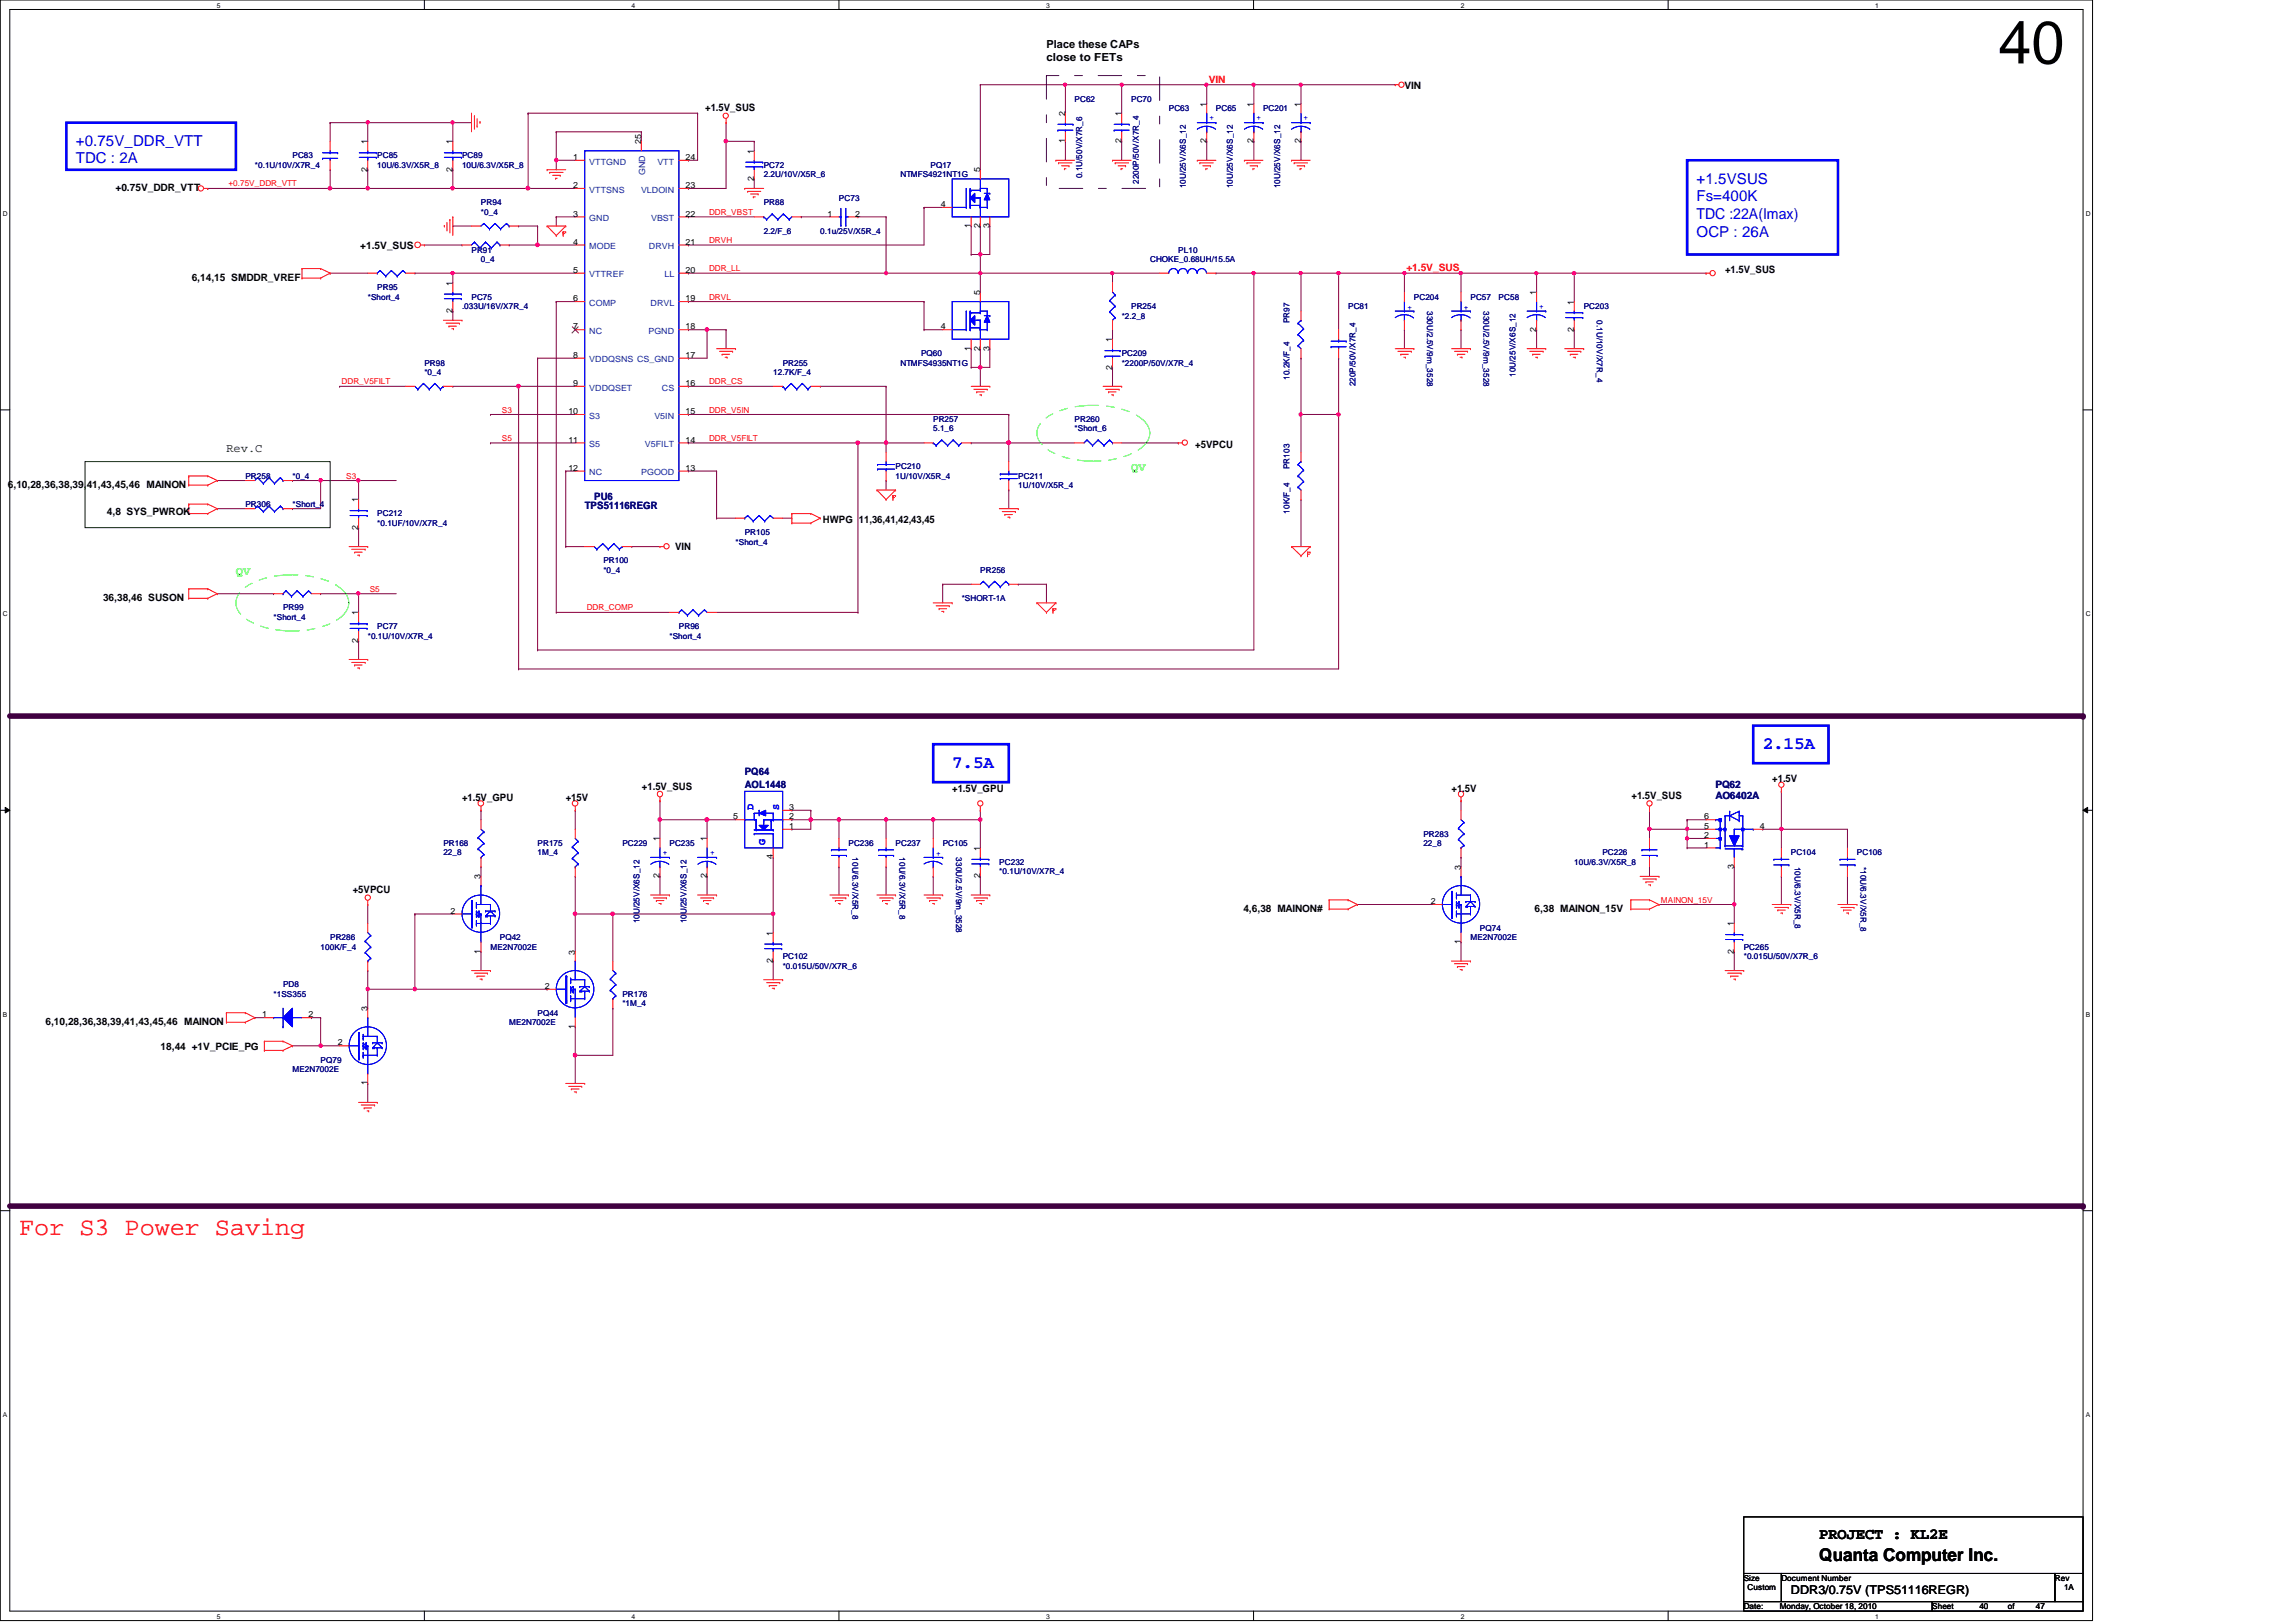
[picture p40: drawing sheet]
<svg xmlns="http://www.w3.org/2000/svg" width="297mm" height="210mm" viewBox="0 0 297 210" stroke-linecap="round" stroke-linejoin="round" font-family="sans-serif">
<defs><g id="words">
<text font-size="7.8" x="258.5" y="8.2">40</text>
<text font-size="3.3" fill="#f00" x="2.5" y="159.8">For S3 Power Saving</text>
<g font-size="2.3" fill="#00f">
<text x="123.2" y="99.4">7.5A</text>
<text x="228" y="97">2.15A</text>
</g>
<text font-size="2.3" x="235.4" y="202.1">Quanta Computer Inc.</text>
<text font-size="2" x="235.4" y="199.2">PROJECT : KL2E</text>
<g font-size="1.9" fill="#00f">
<text x="9.8" y="18.8">+0.75V_DDR_VTT</text>
<text x="9.8" y="21.1">TDC : 2A</text>
<text x="219.5" y="23.7">+1.5VSUS</text>
<text x="219.5" y="26">Fs=400K</text>
<text x="219.5" y="28.3">TDC :22A(Imax)</text>
<text x="219.5" y="30.6">OCP : 26A</text>
</g>
<text font-size="1.6" fill="#004000" x="29.3" y="58.5">Rev.C</text>
<g font-size="1.6" fill="#0f0">
<text x="146.3" y="61">QV</text>
<text x="30.5" y="74.4">QV</text>
</g>
<text font-size="1.6" x="231.7" y="206.3">DDR3/0.75V (TPS51116REGR)</text>
<g font-size="1.4">
<text x="135.4" y="6.2">Place these CAPs</text>
<text x="135.4" y="8">close to FETs</text>
</g>
<g font-size="1.3" fill="#f00">
<text x="156.4" y="10.7">VIN</text>
<text x="181.9" y="35.1">+1.5V_SUS</text>
</g>
<g font-size="1.3">
<text x="181.7" y="11.5">VIN</text>
<text x="91.2" y="14.4">+1.5V_SUS</text>
<text x="14.9" y="24.8">+0.75V_DDR_VTT</text>
<text x="46.6" y="32.2">+1.5V_SUS</text>
<text x="223.2" y="35.4">+1.5V_SUS</text>
<text x="24.8" y="36.4">6,14,15 SMDDR_VREF</text>
<text x="154.6" y="57.9">+5VPCU</text>
<text x="1" y="63.2">6,10,28,36,38,39,41,43,45,46 MAINON</text>
<text x="13.8" y="66.6">4,8 SYS_PWROK</text>
<text x="87.3" y="71.2">VIN</text>
<text x="106.5" y="67.7">HWPG 11,36,41,42,43,45</text>
<text x="13.3" y="77.8">36,38,46 SUSON</text>
<text x="229.3" y="101.2">+1.5V</text>
<text x="59.8" y="103.6">+1.5V_GPU</text>
<text x="73.2" y="103.6">+15V</text>
<text x="83.1" y="102.2">+1.5V_SUS</text>
<text x="123.2" y="102.4">+1.5V_GPU</text>
<text x="187.8" y="102.4">+1.5V</text>
<text x="211.1" y="103.4">+1.5V_SUS</text>
<text x="45.6" y="115.6">+5VPCU</text>
<text x="160.9" y="118">4,6,38 MAINON#</text>
<text x="198.5" y="118">6,38 MAINON_15V</text>
<text x="5.9" y="132.7">6,10,28,36,38,39,41,43,45,46 MAINON</text>
<text x="20.8" y="135.8">18,44 +1V_PCIE_PG</text>
</g>
<g font-size="1.3" fill="#000080">
<text x="75.6" y="65.9">TPS51116REGR</text>
<text x="76.9" y="64.6">PU6</text>
<text x="96.3" y="100.2">PQ64</text>
<text x="96.3" y="101.9">AOL1448</text>
<text x="222" y="101.9">PQ62</text>
<text x="222" y="103.4">AO6402A</text>
</g>
<g font-size="1.3" fill="#00f">
<text x="97.5" y="104.9" transform="rotate(-90 97.5 104.9)">D</text>
<text x="100.8" y="104.9" transform="rotate(-90 100.8 104.9)">S</text>
<text x="99" y="109.4" transform="rotate(-90 99 109.4)">G</text>
</g>
<g font-size="1.1">
<text x="137.8" y="15" transform="rotate(-90 137.8 15)">2</text>
<text x="145.1" y="15" transform="rotate(-90 145.1 15)">1</text>
<text x="156.1" y="13.8" transform="rotate(-90 156.1 13.8)">1</text>
<text x="162.2" y="13.8" transform="rotate(-90 162.2 13.8)">1</text>
<text x="168.3" y="13.8" transform="rotate(-90 168.3 13.8)">1</text>
<text x="47.5" y="22.2" transform="rotate(-90 47.5 22.2)">2</text>
<text x="47.5" y="18.7" transform="rotate(-90 47.5 18.7)">1</text>
<text x="58.5" y="22.2" transform="rotate(-90 58.5 22.2)">2</text>
<text x="58.5" y="18.7" transform="rotate(-90 58.5 18.7)">1</text>
<text x="74.2" y="20.7">1</text>
<text x="82.9" y="18.7" transform="rotate(-90 82.9 18.7)">25</text>
<text x="88.7" y="20.7">24</text>
<text x="97.5" y="23.5" transform="rotate(-90 97.5 23.5)">2</text>
<text x="97.5" y="19.9" transform="rotate(-90 97.5 19.9)">1</text>
<text x="126.8" y="22.3" transform="rotate(-90 126.8 22.3)">5</text>
<text x="137.8" y="18.5" transform="rotate(-90 137.8 18.5)">1</text>
<text x="145.1" y="18.5" transform="rotate(-90 145.1 18.5)">2</text>
<text x="156.1" y="18.5" transform="rotate(-90 156.1 18.5)">2</text>
<text x="162.2" y="18.5" transform="rotate(-90 162.2 18.5)">2</text>
<text x="168.3" y="18.5" transform="rotate(-90 168.3 18.5)">2</text>
<text x="74.2" y="24.3">2</text>
<text x="74.2" y="28">3</text>
<text x="88.7" y="28">22</text>
<text x="88.7" y="24.3">23</text>
<text x="107.1" y="28">1</text>
<text x="110.6" y="28">2</text>
<text x="121.7" y="26.8">4</text>
<text x="125.6" y="29.5" transform="rotate(-90 125.6 29.5)">1</text>
<text x="126.8" y="29.5" transform="rotate(-90 126.8 29.5)">2</text>
<text x="128" y="29.5" transform="rotate(-90 128 29.5)">3</text>
<text x="74.2" y="31.7">4</text>
<text x="74.2" y="35.3">5</text>
<text x="88.7" y="35.3">20</text>
<text x="88.7" y="31.7">21</text>
<text x="58.5" y="40.5" transform="rotate(-90 58.5 40.5)">2</text>
<text x="58.5" y="37" transform="rotate(-90 58.5 37)">1</text>
<text x="74.2" y="39">6</text>
<text x="88.7" y="39">19</text>
<text x="126.8" y="38.2" transform="rotate(-90 126.8 38.2)">5</text>
<text x="198.8" y="38.2" transform="rotate(-90 198.8 38.2)">1</text>
<text x="203.6" y="39.4" transform="rotate(-90 203.6 39.4)">1</text>
<text x="74.2" y="42.6">7</text>
<text x="74.2" y="46.3">8</text>
<text x="88.7" y="46.3">17</text>
<text x="88.7" y="42.6">18</text>
<text x="121.7" y="42.6">4</text>
<text x="125.6" y="45.4" transform="rotate(-90 125.6 45.4)">1</text>
<text x="126.8" y="45.4" transform="rotate(-90 126.8 45.4)">2</text>
<text x="128" y="45.4" transform="rotate(-90 128 45.4)">3</text>
<text x="143.9" y="47.8" transform="rotate(-90 143.9 47.8)">2</text>
<text x="143.9" y="44.3" transform="rotate(-90 143.9 44.3)">1</text>
<text x="198.8" y="42.9" transform="rotate(-90 198.8 42.9)">2</text>
<text x="203.6" y="42.9" transform="rotate(-90 203.6 42.9)">2</text>
<text x="73.5" y="53.6">10</text>
<text x="74.2" y="50">9</text>
<text x="88.7" y="53.6">15</text>
<text x="88.7" y="50">16</text>
<text x="73.5" y="57.3">11</text>
<text x="88.7" y="57.3">14</text>
<text x="46.4" y="65" transform="rotate(-90 46.4 65)">1</text>
<text x="73.5" y="60.9">12</text>
<text x="88.7" y="60.9">13</text>
<text x="46.4" y="68.5" transform="rotate(-90 46.4 68.5)">2</text>
<text x="46.4" y="83.2" transform="rotate(-90 46.4 83.2)">2</text>
<text x="46.4" y="79.6" transform="rotate(-90 46.4 79.6)">1</text>
<text x="94.9" y="106">5</text>
<text x="102.1" y="106">2</text>
<text x="102.1" y="107.3">1</text>
<text x="102.1" y="104.8">3</text>
<text x="220.5" y="106">6</text>
<text x="220.5" y="107.3">5</text>
<text x="227.7" y="107.3">4</text>
<text x="62.2" y="113.7" transform="rotate(-90 62.2 113.7)">3</text>
<text x="85.3" y="113.7" transform="rotate(-90 85.3 113.7)">2</text>
<text x="85.3" y="108.9" transform="rotate(-90 85.3 108.9)">1</text>
<text x="91.4" y="113.7" transform="rotate(-90 91.4 113.7)">2</text>
<text x="91.4" y="108.9" transform="rotate(-90 91.4 108.9)">1</text>
<text x="100" y="111.2" transform="rotate(-90 100 111.2)">4</text>
<text x="126.8" y="113.7" transform="rotate(-90 126.8 113.7)">2</text>
<text x="126.8" y="110.1" transform="rotate(-90 126.8 110.1)">1</text>
<text x="189" y="112.6" transform="rotate(-90 189 112.6)">3</text>
<text x="220.5" y="108.5">2</text>
<text x="220.5" y="109.7">1</text>
<text x="224.3" y="112.4" transform="rotate(-90 224.3 112.4)">3</text>
<text x="58.3" y="118.2">2</text>
<text x="185.1" y="117">2</text>
<text x="224.3" y="119.8" transform="rotate(-90 224.3 119.8)">1</text>
<text x="62.2" y="123.4" transform="rotate(-90 62.2 123.4)">1</text>
<text x="74.4" y="123.5" transform="rotate(-90 74.4 123.5)">3</text>
<text x="100" y="124.6" transform="rotate(-90 100 124.6)">2</text>
<text x="100" y="121.1" transform="rotate(-90 100 121.1)">1</text>
<text x="189" y="122.2" transform="rotate(-90 189 122.2)">1</text>
<text x="224.3" y="123.4" transform="rotate(-90 224.3 123.4)">2</text>
<text x="33.9" y="131.7">1</text>
<text x="39.9" y="131.7">2</text>
<text x="47.5" y="130.9" transform="rotate(-90 47.5 130.9)">3</text>
<text x="70.5" y="128">2</text>
<text x="43.7" y="135.3">2</text>
<text x="74.4" y="133.2" transform="rotate(-90 74.4 133.2)">1</text>
<text x="47.5" y="140.5" transform="rotate(-90 47.5 140.5)">1</text>
<text x="225.6" y="204.6">Size</text>
<text x="225.6" y="208.2">Date:</text>
<text x="226.1" y="205.8">Custom</text>
<text x="230.2" y="208.2">Monday, October 18, 2010</text>
<text x="230.5" y="204.6">Document Number</text>
<text x="250" y="208.2">Sheet</text>
<text x="256.1" y="208.2">40</text>
<text x="259.8" y="208.2">of</text>
<text x="263.4" y="208.2">47</text>
<text x="265.9" y="204.6">Rev</text>
<text x="267" y="205.8">1A</text>
</g>
<g font-size="1.1" fill="#000080">
<text x="139" y="13.2">PC62</text>
<text x="146.3" y="13.2">PC70</text>
<text x="151.2" y="14.4">PC63</text>
<text x="157.3" y="14.4">PC65</text>
<text x="163.4" y="14.4">PC201</text>
<text x="33" y="21.7">*0.1U/10V/X7R_4</text>
<text x="37.8" y="20.5">PC83</text>
<text x="48.8" y="20.5">PC85</text>
<text x="48.8" y="21.7">10U/6.3V/X5R_8</text>
<text x="59.8" y="20.5">PC89</text>
<text x="59.8" y="21.7">10U/6.3V/X5R_8</text>
<text x="98.8" y="21.7">PC72</text>
<text x="98.8" y="22.9">2.2U/10V/X5R_6</text>
<text x="116.5" y="22.9">NTMFS4921NT1G</text>
<text x="120.4" y="21.7">PQ17</text>
<text x="140" y="23.1" transform="rotate(-90 140 23.1)">0.1U/50V/X7R_6</text>
<text x="147.3" y="23.8" transform="rotate(-90 147.3 23.8)">2200P/50V/X7R_4</text>
<text x="62.2" y="26.6">PR94</text>
<text x="62.2" y="27.8">*0_4</text>
<text x="98.8" y="26.6">PR88</text>
<text x="108.5" y="26">PC73</text>
<text x="153.4" y="24.4" transform="rotate(-90 153.4 24.4)">10U/25V/X6S_12</text>
<text x="159.5" y="24.4" transform="rotate(-90 159.5 24.4)">10U/25V/X6S_12</text>
<text x="165.6" y="24.4" transform="rotate(-90 165.6 24.4)">10U/25V/X6S_12</text>
<text x="61" y="32.7">PR91</text>
<text x="62.2" y="33.9">0_4</text>
<text x="98.8" y="30.2">2.2/F_6</text>
<text x="106.1" y="30.2">0.1u/25V/X5R_4</text>
<text x="148.8" y="33.9">CHOKE_0.68UH/15.5A</text>
<text x="152.4" y="32.7">PL10</text>
<text x="47.6" y="38.8">*Short_4</text>
<text x="48.8" y="37.5">PR95</text>
<text x="59.8" y="40">.033U/16V/X7R_4</text>
<text x="61" y="38.8">PC75</text>
<text x="145.1" y="41.2">*2.2_8</text>
<text x="146.3" y="40">PR254</text>
<text x="166.8" y="41.8" transform="rotate(-90 166.8 41.8)">PR97</text>
<text x="174.4" y="40">PC81</text>
<text x="182.9" y="38.8">PC204</text>
<text x="184.7" y="40.3" transform="rotate(90 184.7 40.3)">330U/2.5V/9m_3528</text>
<text x="190.2" y="38.8">PC57</text>
<text x="191.9" y="40.3" transform="rotate(90 191.9 40.3)">330U/2.5V/9m_3528</text>
<text x="193.9" y="38.8">PC58</text>
<text x="204.9" y="40">PC203</text>
<text x="206.6" y="41.4" transform="rotate(90 206.6 41.4)">0.1U/10V/X7R_4</text>
<text x="54.9" y="47.3">PR98</text>
<text x="101.3" y="47.3">PR255</text>
<text x="116.5" y="47.3">NTMFS4935NT1G</text>
<text x="119.2" y="46.1">PQ60</text>
<text x="145.1" y="46.1">PC209</text>
<text x="145.1" y="47.3">*2200P/50V/X7R_4</text>
<text x="54.9" y="48.5">*0_4</text>
<text x="100" y="48.5">12.7K/F_4</text>
<text x="166.8" y="49.1" transform="rotate(-90 166.8 49.1)">10.2K/F_4</text>
<text x="175.4" y="50" transform="rotate(-90 175.4 50)">220P/50V/X7R_4</text>
<text x="196.1" y="48.8" transform="rotate(-90 196.1 48.8)">10U/25V/X6S_12</text>
<text x="120.7" y="54.6">PR257</text>
<text x="120.7" y="55.8">5.1_6</text>
<text x="139" y="54.6">PR260</text>
<text x="139" y="55.8">*Short_6</text>
<text x="31.7" y="61.9">PR258</text>
<text x="31.7" y="65.6">PR306</text>
<text x="37.8" y="61.9">*0_4</text>
<text x="37.8" y="65.6">*Short_4</text>
<text x="115.9" y="60.7">PC210</text>
<text x="115.9" y="61.9">1U/10V/X5R_4</text>
<text x="131.7" y="61.9">PC211</text>
<text x="131.7" y="63.2">1U/10V/X5R_4</text>
<text x="166.8" y="60.7" transform="rotate(-90 166.8 60.7)">PR103</text>
<text x="48.8" y="66.8">PC212</text>
<text x="48.8" y="68">*0.1UF/10V/X7R_4</text>
<text x="95.2" y="70.5">*Short_4</text>
<text x="96.3" y="69.3">PR105</text>
<text x="166.8" y="66.5" transform="rotate(-90 166.8 66.5)">10K/F_4</text>
<text x="78.1" y="72.9">PR100</text>
<text x="78.1" y="74.1">*0_4</text>
<text x="124.4" y="77.8">*SHORT-1A</text>
<text x="126.8" y="74.1">PR256</text>
<text x="35.4" y="80.2">*Short_4</text>
<text x="36.6" y="79">PR99</text>
<text x="47.6" y="82.7">*0.1U/10V/X7R_4</text>
<text x="48.8" y="81.4">PC77</text>
<text x="86.6" y="82.7">*Short_4</text>
<text x="87.8" y="81.4">PR96</text>
<text x="57.4" y="109.5">PR168</text>
<text x="57.4" y="110.7">22_8</text>
<text x="69.6" y="109.5">PR175</text>
<text x="69.6" y="110.7">1M_4</text>
<text x="80.5" y="109.5">PC229</text>
<text x="86.6" y="109.5">PC235</text>
<text x="109.8" y="109.5">PC236</text>
<text x="110.3" y="111" transform="rotate(90 110.3 111)">10U/6.3V/X5R_8</text>
<text x="115.9" y="109.5">PC237</text>
<text x="116.4" y="111" transform="rotate(90 116.4 111)">10U/6.3V/X5R_8</text>
<text x="122" y="109.5">PC105</text>
<text x="123.7" y="111" transform="rotate(90 123.7 111)">330U/2.5V/9m_3528</text>
<text x="129.3" y="111.9">PC232</text>
<text x="129.3" y="113.2">*0.1U/10V/X7R_4</text>
<text x="184.1" y="108.3">PR283</text>
<text x="184.1" y="109.5">22_8</text>
<text x="203.7" y="111.9">10U/6.3V/X5R_8</text>
<text x="207.3" y="110.7">PC226</text>
<text x="231.7" y="110.7">PC104</text>
<text x="232.2" y="112.2" transform="rotate(90 232.2 112.2)">10U/6.3V/X5R_8</text>
<text x="240.2" y="110.7">PC106</text>
<text x="240.7" y="112.2" transform="rotate(90 240.7 112.2)">*10U/6.3V/X5R_8</text>
<text x="82.7" y="119.5" transform="rotate(-90 82.7 119.5)">10U/25V/X6S_12</text>
<text x="88.8" y="119.5" transform="rotate(-90 88.8 119.5)">10U/25V/X6S_12</text>
<text x="41.5" y="122.9">100K/F_4</text>
<text x="42.7" y="121.7">PR286</text>
<text x="63.5" y="122.9">ME2N7002E</text>
<text x="64.7" y="121.7">PQ42</text>
<text x="101.3" y="124.1">PC102</text>
<text x="101.3" y="125.3">*0.015U/50V/X7R_6</text>
<text x="190.2" y="121.7">ME2N7002E</text>
<text x="191.5" y="120.5">PQ74</text>
<text x="225.6" y="122.9">PC265</text>
<text x="225.6" y="124.1">*0.015U/50V/X7R_6</text>
<text x="35.4" y="129">*1SS355</text>
<text x="36.6" y="127.8">PD8</text>
<text x="69.6" y="131.4">PQ44</text>
<text x="80.5" y="129">PR176</text>
<text x="80.5" y="130.2">*1M_4</text>
<text x="41.5" y="137.5">PQ79</text>
<text x="65.9" y="132.7">ME2N7002E</text>
<text x="37.8" y="138.8">ME2N7002E</text>
</g>
<g font-size="1.1" fill="#00f">
<text x="156.5" y="15.6">+</text>
<text x="162.6" y="15.6">+</text>
<text x="168.7" y="15.6">+</text>
<text x="182.1" y="40.1">+</text>
<text x="189.4" y="40.1">+</text>
<text x="199.1" y="40">+</text>
<text x="85.8" y="110.7">+</text>
<text x="91.9" y="110.7">+</text>
<text x="121.1" y="110.8">+</text>
</g>
<g font-size="1.1" fill="#004080">
<text x="76.2" y="21.3">VTTGND</text>
<text x="83.5" y="22.7" transform="rotate(-90 83.5 22.7)">GND</text>
<text x="85" y="21.3">VTT</text>
<text x="76.2" y="24.9">VTTSNS</text>
<text x="76.2" y="28.6">GND</text>
<text x="82.9" y="24.9">VLDOIN</text>
<text x="84.2" y="28.6">VBST</text>
<text x="76.2" y="32.3">MODE</text>
<text x="76.2" y="35.9">VTTREF</text>
<text x="83.9" y="32.3">DRVH</text>
<text x="86" y="35.9">LL</text>
<text x="76.2" y="39.6">COMP</text>
<text x="84.2" y="39.6">DRVL</text>
<text x="76.2" y="43.2">NC</text>
<text x="76.2" y="46.9">VDDQSNS CS_GND</text>
<text x="83.9" y="43.2">PGND</text>
<text x="76.2" y="50.5">VDDQSET</text>
<text x="85.6" y="50.5">CS</text>
<text x="76.2" y="54.2">S3</text>
<text x="76.2" y="57.9">S5</text>
<text x="83.4" y="57.9">V5FILT</text>
<text x="84.7" y="54.2">V5IN</text>
<text x="76.2" y="61.5">NC</text>
<text x="83" y="61.5">PGOOD</text>
</g>
<g font-size="1.1" fill="#f00">
<text x="29.5" y="24.1">+0.75V_DDR_VTT</text>
<text x="91.7" y="27.8">DDR_VBST</text>
<text x="91.7" y="31.5">DRVH</text>
<text x="91.7" y="35.1">DDR_LL</text>
<text x="91.7" y="38.8">DRVL</text>
<text x="44.2" y="49.7">DDR_V5FILT</text>
<text x="64.9" y="53.4">S3</text>
<text x="91.7" y="53.4">DDR_V5IN</text>
<text x="91.7" y="49.7">DDR_CS</text>
<text x="64.9" y="57.1">S5</text>
<text x="91.7" y="57.1">DDR_V5FILT</text>
<text x="44.8" y="61.9">S3</text>
<text x="47.8" y="76.6">S5</text>
<text x="75.9" y="79">DDR_COMP</text>
<text x="214.9" y="116.8">MAINON_15V</text>
</g>
<g font-size=".9">
<text x="28.1" y="1">5</text>
<text x="81.7" y="1">4</text>
<text x="135.3" y="1">3</text>
<text x="189" y="1">2</text>
<text x="242.6" y="1">1</text>
<text x=".4" y="27.9">D</text>
<text x="269.8" y="27.9">D</text>
<text x=".4" y="79.8">C</text>
<text x="269.8" y="79.8">C</text>
<text x=".4" y="131.6">B</text>
<text x="269.8" y="131.6">B</text>
<text x=".4" y="183.4">A</text>
<text x="269.8" y="183.4">A</text>
<text x="28.1" y="209.5">5</text>
<text x="81.7" y="209.5">4</text>
<text x="135.3" y="209.5">3</text>
<text x="189" y="209.5">2</text>
<text x="242.6" y="209.5">1</text>
</g>
</g></defs>
<path d="M0 0h270.7v209.7h-270.7zM1.3 1.2h268.2v207.3h-268.2z" fill="none" stroke="#000" stroke-width=".13"/>
<g fill="#fff">
<path d="M28.1 .2h.4v.9h-.4z"/>
<path d="M28.1 208.7h.4v.9h-.4z"/>
</g>
<path d="M54.9 0v1.2M54.9 208.5v1.2" fill="none" stroke="#000" stroke-width=".13"/>
<g fill="#fff">
<path d="M81.7 .2h.5v.9h-.5z"/>
<path d="M81.7 208.7h.5v.9h-.5z"/>
</g>
<path d="M108.5 0v1.2M108.5 208.5v1.2" fill="none" stroke="#000" stroke-width=".13"/>
<g fill="#fff">
<path d="M135.3 .2h.5v.9h-.5z"/>
<path d="M135.3 208.7h.5v.9h-.5z"/>
</g>
<path d="M162.2 0v1.2M162.2 208.5v1.2" fill="none" stroke="#000" stroke-width=".13"/>
<g fill="#fff">
<path d="M189 .2h.4v.9h-.4z"/>
<path d="M189 208.7h.4v.9h-.4z"/>
</g>
<path d="M215.8 0v1.2M215.8 208.5v1.2" fill="none" stroke="#000" stroke-width=".13"/>
<g fill="#fff">
<path d="M242.6 .2h.5v.9h-.5z"/>
<path d="M242.6 208.7h.5v.9h-.5z"/>
<path d="M.4 27.1h.6v1h-.6z"/>
<path d="M269.8 27.1h.6v1h-.6z"/>
<path d="M.4 79h.6v.9h-.6z"/>
<path d="M269.8 79h.6v.9h-.6z"/>
</g>
<path d="M0 53h1.3M269.5 53h1.2" fill="none" stroke="#000" stroke-width=".13"/>
<g fill="#fff">
<path d="M.4 130.8h.5v.9h-.5z"/>
<path d="M269.8 130.8h.6v.9h-.6z"/>
</g>
<path d="M0 104.9h1.3M.7 104.5l.6 .4-.6 .3zM269.5 104.9l.6-.4v.7zM269.5 104.9h1.2" fill="none" stroke="#000" stroke-width=".13"/>
<path d="M.7 104.5l.6 .4-.6 .3zM269.5 104.9l.6-.4v.7z" fill="#000"/>
<g fill="#fff">
<path d="M.4 182.6h.5v1h-.5z"/>
<path d="M269.8 182.6h.6v1h-.6z"/>
</g>
<path d="M0 156.7h1.3M269.5 156.7h1.2" fill="none" stroke="#000" stroke-width=".13"/>
<path d="M126.8 35.3h.1M126.8 35.3h17.1M125.6 57.3h.1M125.6 57.3h4.9M92.7 67.1h.1M92.7 67.1h2.5" fill="none" stroke="#800040" stroke-width=".13"/>
<path d="M143.7 35.2h.3l.1 .1-.1 .2-.1 .1-.2-.1z" fill-rule="evenodd" fill="#f0f"/>
<path d="M143.7 35.2h.3l.1 .1-.1 .2-.1 .1-.2-.1z" fill="none" stroke="#f0f" stroke-width=".13"/>
<path d="M126.7 35.2h.3v.1v.2l-.2 .1-.1-.1z" fill-rule="evenodd" fill="#f0f"/>
<path d="M126.7 35.2h.3v.1v.2l-.2 .1-.1-.1z" fill="none" stroke="#f0f" stroke-width=".13"/>
<g fill="none" stroke="#800040" stroke-width=".13">
<path d="M65.9 31.7h.1M65.9 31.7h3.7M119.5 39h.1M119.5 39v3.7M89.1 61h.1M89.1 61h3.6M92.7 61h.1M92.7 61v6.1M213.4 112.2h.1M213.4 104.9h.1M213.4 104.9v2.4M213.4 112.2v1.2"/>
<path d="M230.5 113.4h.1M230.5 107.3h.1M230.5 107.3v2.4M230.5 113.4v3.7"/>
</g>
<path d="M230.3 107.1h.3l.1 .2-.1 .1-.1 .1-.2-.1z" fill-rule="evenodd" fill="#f0f"/>
<path d="M230.3 107.1h.3l.1 .2-.1 .1-.1 .1-.2-.1z" fill="none" stroke="#f0f" stroke-width=".13"/>
<path d="M189 111h.1M189 103.6h.1M189 103.6v1.3M189 111v1.2M218.3 107.3h.1M218.3 107.3h2.4M189 121.9h.1M189 121.9v2.5" fill="none" stroke="#800040" stroke-width=".13"/>
<path d="M218.1 107.1h.3l.1 .2-.1 .1-.1 .1-.2-.1z" fill-rule="evenodd" fill="#f0f"/>
<path d="M218.1 107.1h.3l.1 .2-.1 .1-.1 .1-.2-.1z" fill="none" stroke="#f0f" stroke-width=".13"/>
<path d="M228 107.3h.1M230.5 102.4h.1M230.5 102.4v4.9h-2.5" fill="none" stroke="#800040" stroke-width=".13"/>
<path d="M230.3 107.1h.3l.1 .2-.1 .1-.1 .1-.2-.1z" fill-rule="evenodd" fill="#f0f"/>
<path d="M230.3 107.1h.3l.1 .2-.1 .1-.1 .1-.2-.1z" fill="none" stroke="#f0f" stroke-width=".13"/>
<path d="M175.6 117.1h.1M175.6 117.1h9.8M214.6 117.1h.1M214.6 117.1h9.8" fill="none" stroke="#800040" stroke-width=".13"/>
<path d="M224.2 116.9h.3l.1 .1-.1 .2-.1 .1-.2-.1z" fill-rule="evenodd" fill="#f0f"/>
<path d="M224.2 116.9h.3l.1 .1-.1 .2-.1 .1-.2-.1z" fill="none" stroke="#f0f" stroke-width=".13"/>
<g fill="none" stroke="#800040" stroke-width=".13">
<path d="M157.3 35.3h.1M157.3 35.3h4.9M168.3 35.3h.1M168.3 35.3v5M168.3 53.6h.1M168.3 53.6v4.9M130.5 63.4h.1M130.5 63.4v2.4M213.4 107.3h.1M213.4 107.3v1.2M224.4 117.1h.1M224.4 117.1v2.4"/>
<path d="M230.5 107.3h.1M230.5 107.3h8.5M239 107.3h.1M239 113.4h.1M239 107.3v2.4M239 113.4v3.7M224.4 123.1h.1M224.4 123.1v2.5"/>
</g>
<path d="M168.1 35.2h.3l.1 .1-.1 .2-.1 .1-.2-.1z" fill-rule="evenodd" fill="#f0f"/>
<path d="M168.1 35.2h.3l.1 .1-.1 .2-.1 .1-.2-.1z" fill="none" stroke="#f0f" stroke-width=".13"/>
<path d="M168.3 46.4h.1M168.3 46.4v7.2" fill="none" stroke="#800040" stroke-width=".13"/>
<path d="M168.1 53.5h.3l.1 .1-.1 .2h-.1h-.2z" fill-rule="evenodd" fill="#f0f"/>
<path d="M168.1 53.5h.3l.1 .1-.1 .2h-.1h-.2z" fill="none" stroke="#f0f" stroke-width=".13"/>
<path d="M162.2 35.3h.1M162.2 35.3h6.1M162.2 35.3v48.8M168.3 64.6h.1M168.3 64.6v6.1" fill="none" stroke="#800040" stroke-width=".13"/>
<path d="M162 35.2h.3l.1 .1-.1 .2-.1 .1-.2-.1z" fill-rule="evenodd" fill="#f0f"/>
<path d="M162 35.2h.3l.1 .1-.1 .2-.1 .1-.2-.1z" fill="none" stroke="#f0f" stroke-width=".13"/>
<path d="M181.7 35.3h.1M181.7 35.3h7.3M189 35.3h.1M189 35.3v2.5" fill="none" stroke="#800040" stroke-width=".13"/>
<path d="M181.5 35.2h.3l.1 .1-.1 .2-.1 .1-.2-.1z" fill-rule="evenodd" fill="#f0f"/>
<path d="M181.5 35.2h.3l.1 .1-.1 .2-.1 .1-.2-.1z" fill="none" stroke="#f0f" stroke-width=".13"/>
<g fill="none" stroke="#800040" stroke-width=".13">
<path d="M58.6 15.9h.1M58.6 15.9h2.4M63.5 57.3h.1M63.5 57.3h10.9M189 42.7h.1M189 42.7v2.4M41.5 76.8h.1M41.5 76.8h4.9M46.4 62.2h.1M46.4 68.3h.1M46.4 76.8h.1M46.4 62.2v2.4"/>
<path d="M46.4 68.3v2.4M46.4 76.8v2.4M46.4 62.2h4.9"/>
</g>
<path d="M46.2 62h.3l.1 .1-.1 .2-.1 .1-.2-.1z" fill-rule="evenodd" fill="#f0f"/>
<path d="M46.2 62h.3l.1 .1-.1 .2-.1 .1-.2-.1z" fill="none" stroke="#f0f" stroke-width=".13"/>
<path d="M28.1 62.2h.1M28.1 62.2h3.6M46.4 76.8h.1M46.4 76.8h4.9M46.4 82.9h.1M46.4 82.9v2.4" fill="none" stroke="#800040" stroke-width=".13"/>
<path d="M46.2 76.6h.3l.1 .2-.1 .1-.1 .1-.2-.1z" fill-rule="evenodd" fill="#f0f"/>
<path d="M46.2 76.6h.3l.1 .2-.1 .1-.1 .1-.2-.1z" fill="none" stroke="#f0f" stroke-width=".13"/>
<g fill="none" stroke="#800040" stroke-width=".13">
<path d="M125.6 29.3h.1M125.6 29.3v3.6M126.8 32.9h.1M128.1 29.3h.1M128.1 29.3v3.6h-1.3M130.5 57.3h.1M130.5 57.3h8.5M143.9 42.7h.1M143.9 47.5h.1M143.9 42.7v1.2M143.9 47.5v2.5M41.5 62.2h.1"/>
<path d="M41.5 62.2h4.9M73.2 70.7h.1M73.2 61h.1M73.2 70.7h2.4M73.2 61v9.7M67.1 86.6h.1M67.1 86.6h106.1"/>
</g>
<path d="M130.3 57.1h.3l.1 .2-.1 .2h-.1h-.2z" fill-rule="evenodd" fill="#f0f"/>
<path d="M130.3 57.1h.3l.1 .2-.1 .2h-.1h-.2z" fill="none" stroke="#f0f" stroke-width=".13"/>
<path d="M42.7 24.4h.1M42.7 24.4h4.9M126.8 45.1h.1M126.8 45.1v2.4M128.1 45.1h.1M128.1 45.1v2.4" fill="none" stroke="#800040" stroke-width=".13"/>
<path d="M42.5 24.2h.3l.1 .1-.1 .2-.1 .1-.2-.1z" fill-rule="evenodd" fill="#f0f"/>
<path d="M42.5 24.2h.3l.1 .1-.1 .2-.1 .1-.2-.1z" fill="none" stroke="#f0f" stroke-width=".13"/>
<path d="M162.2 18.3h.1M162.2 11h.1M162.2 11v2.4M162.2 18.3v2.4M58.6 29.3h.1M58.6 29.3h2.4M119.5 26.8h.1M119.5 26.8h2.5" fill="none" stroke="#800040" stroke-width=".13"/>
<path d="M162 10.8h.3l.1 .2-.1 .1-.1 .1-.2-.1z" fill-rule="evenodd" fill="#f0f"/>
<path d="M162 10.8h.3l.1 .2-.1 .1-.1 .1-.2-.1z" fill="none" stroke="#f0f" stroke-width=".13"/>
<path d="M42.7 15.9h.1M42.7 15.9v2.4M156.1 11h.1M156.1 11h6.1M203.7 35.3h.1M203.7 35.3v3.7M125.6 45.1h.1M125.6 45.1v2.4" fill="none" stroke="#800040" stroke-width=".13"/>
<path d="M203.5 35.2h.3l.1 .1-.1 .2-.2 .1-.1-.1z" fill-rule="evenodd" fill="#f0f"/>
<path d="M203.5 35.2h.3l.1 .1-.1 .2-.2 .1-.1-.1z" fill="none" stroke="#f0f" stroke-width=".13"/>
<g fill="none" stroke="#800040" stroke-width=".13">
<path d="M67.1 29.3h.1M67.1 29.3h2.5M69.6 29.3h.1M69.6 29.3v2.4M119.5 26.8h.1M119.5 26.8v4.9M181.7 35.3h.1M181.7 35.3v2.5M130.5 57.3h.1M130.5 57.3v2.4M181.7 42.7h.1M181.7 42.7v2.4"/>
<path d="M203.7 42.7h.1M203.7 42.7v2.4"/>
</g>
<path d="M69.4 31.5h.3l.1 .2-.1 .1-.2 .1-.1-.1z" fill-rule="evenodd" fill="#f0f"/>
<path d="M69.4 31.5h.3l.1 .2-.1 .1-.2 .1-.1-.1z" fill="none" stroke="#f0f" stroke-width=".13"/>
<g fill="none" stroke="#800040" stroke-width=".13">
<path d="M47.6 15.9h.1M47.6 15.9v2.4M126.8 11h.1M126.8 11v11M137.8 18.3h.1M137.8 11h.1M137.8 11v3.6M137.8 18.3v2.4M145.1 11h.1M145.1 18.3h.1M145.1 11v3.6M145.1 18.3v2.4"/>
<path d="M145.1 11h11M156.1 11h.1M156.1 11v2.4M69.6 31.7h.1M69.6 31.7h4.8M89.1 39h.1M89.1 39h30.4M63.5 53.6h.1M63.5 53.6h10.9"/>
</g>
<path d="M155.9 10.8h.3l.1 .2-.1 .1-.1 .1-.2-.1z" fill-rule="evenodd" fill="#f0f"/>
<path d="M155.9 10.8h.3l.1 .2-.1 .1-.1 .1-.2-.1z" fill="none" stroke="#f0f" stroke-width=".13"/>
<path d="M145 10.8h.3v.2v.1l-.2 .1-.1-.1z" fill-rule="evenodd" fill="#f0f"/>
<path d="M145 10.8h.3v.2v.1l-.2 .1-.1-.1z" fill="none" stroke="#f0f" stroke-width=".13"/>
<path d="M47.6 15.9h.1M47.6 15.9h11M58.6 15.9h.1M58.6 15.9v2.4M126.8 11h.1M126.8 11h11M156.1 18.3h.1M156.1 18.3v2.4M89.1 31.7h.1M89.1 31.7h30.4M119.5 42.7h.1M119.5 42.7h2.5" fill="none" stroke="#800040" stroke-width=".13"/>
<path d="M58.4 15.7h.3l.1 .1-.1 .2h-.2h-.1z" fill-rule="evenodd" fill="#f0f"/>
<path d="M58.4 15.7h.3l.1 .1-.1 .2h-.2h-.1z" fill="none" stroke="#f0f" stroke-width=".13"/>
<path d="M47.4 15.7h.3l.1 .1-.1 .2h-.1h-.2z" fill-rule="evenodd" fill="#f0f"/>
<path d="M47.4 15.7h.3l.1 .1-.1 .2h-.1h-.2z" fill="none" stroke="#f0f" stroke-width=".13"/>
<path d="M89.1 35.3h.1M97.6 23.2h.1M97.6 23.2v1.2M114.6 28.1h.1M114.6 28.1v7.2h-25.5M173.2 53.6h.1M173.2 53.6v33M73.2 61h.1M73.2 61h1.2M114.6 62.2h.1M114.6 62.2v1.2" fill="none" stroke="#800040" stroke-width=".13"/>
<path d="M173 53.5h.3l.1 .1-.1 .2h-.2h-.1z" fill-rule="evenodd" fill="#f0f"/>
<path d="M173 53.5h.3l.1 .1-.1 .2h-.2h-.1z" fill="none" stroke="#f0f" stroke-width=".13"/>
<path d="M53.7 35.3h.1M53.7 35.3h4.9M126.8 47.5h.1M126.8 47.5h1.3" fill="none" stroke="#800040" stroke-width=".13"/>
<path d="M126.7 47.4h.3v.1v.2l-.2 .1-.1-.1z" fill-rule="evenodd" fill="#f0f"/>
<path d="M126.7 47.4h.3v.1v.2l-.2 .1-.1-.1z" fill="none" stroke="#f0f" stroke-width=".13"/>
<path d="M143.9 35.3h.1M143.9 35.3v1.3M125.6 47.5h.1M125.6 47.5h1.2M126.8 47.5h.1M126.8 47.5v2.5" fill="none" stroke="#800040" stroke-width=".13"/>
<path d="M126.7 47.4h.3v.1v.2l-.2 .1-.1-.1z" fill-rule="evenodd" fill="#f0f"/>
<path d="M126.7 47.4h.3v.1v.2l-.2 .1-.1-.1z" fill="none" stroke="#f0f" stroke-width=".13"/>
<g fill="none" stroke="#800040" stroke-width=".13">
<path d="M42.7 22h.1M42.7 22v2.4M47.6 22h.1M47.6 22v2.4M58.6 22h.1M58.6 22v2.4M125.6 32.9h.1M126.8 29.3h.1M126.8 35.3h.1M126.8 29.3v3.6h-1.2M126.8 35.3v2.5M198.8 35.3h.1"/>
<path d="M198.8 35.3h4.9M81.7 70.7h.1M81.7 70.7h3.7M69.6 84.1h.1M69.6 84.1h92.6"/>
</g>
<path d="M198.6 35.2h.3l.1 .1-.1 .2-.1 .1-.2-.1z" fill-rule="evenodd" fill="#f0f"/>
<path d="M198.6 35.2h.3l.1 .1-.1 .2-.1 .1-.2-.1z" fill="none" stroke="#f0f" stroke-width=".13"/>
<path d="M83 17.1h.1M83 17.1v1.2M89.1 46.4h.1M91.5 42.7h.1M91.5 42.7v3.7h-2.4" fill="none" stroke="#800040" stroke-width=".13"/>
<path d="M91.3 42.5h.3l.1 .1-.1 .2-.2 .1-.1-.1z" fill-rule="evenodd" fill="#f0f"/>
<path d="M91.3 42.5h.3l.1 .1-.1 .2-.2 .1-.1-.1z" fill="none" stroke="#f0f" stroke-width=".13"/>
<g fill="none" stroke="#800040" stroke-width=".13">
<path d="M97.6 18.3h.1M97.6 18.3v1.2M58.6 35.3h.1M58.6 35.3h15.8M58.6 35.3v1.3M72 20.7h.1M72 28.1h.1M72 28.1h2.4M72 20.7h2.4M72 20.7v1.3M72 28.1v1.2M89.1 24.4h.1"/>
<path d="M89.1 24.4h4.8M111 28.1h.1M111 28.1h3.6M43.9 50h.1M43.9 50h8.6M58.6 50h.1M58.6 50h8.5M91.5 42.7h.1M91.5 42.7h2.4M114.6 57.3h.1M114.6 57.3v1.2"/>
</g>
<path d="M58.4 35.2h.3l.1 .1-.1 .2-.2 .1-.1-.1z" fill-rule="evenodd" fill="#f0f"/>
<path d="M58.4 35.2h.3l.1 .1-.1 .2-.2 .1-.1-.1z" fill="none" stroke="#f0f" stroke-width=".13"/>
<g fill="none" stroke="#800040" stroke-width=".13">
<path d="M68.3 14.6h.1M68.3 14.6h22M68.3 14.6v9.8M90.3 14.6h.1M90.3 14.6v6.1M173.2 35.3h.1M173.2 35.3v7.4M89.1 42.7h.1M89.1 42.7h2.4M93.9 42.7h.1M93.9 42.7v2.4M111 57.3h.1"/>
<path d="M111 57.3h3.6"/>
</g>
<path d="M110.8 57.1h.3l.1 .2-.1 .2h-.1h-.2z" fill-rule="evenodd" fill="#f0f"/>
<path d="M110.8 57.1h.3l.1 .2-.1 .2h-.1h-.2z" fill="none" stroke="#f0f" stroke-width=".13"/>
<path d="M130.5 53.6h.1M130.5 53.6v3.7" fill="none" stroke="#800040" stroke-width=".13"/>
<path d="M130.3 57.1h.3l.1 .2-.1 .2h-.1h-.2z" fill-rule="evenodd" fill="#f0f"/>
<path d="M130.3 57.1h.3l.1 .2-.1 .2h-.1h-.2z" fill="none" stroke="#f0f" stroke-width=".13"/>
<path d="M93.9 18.3h.1M93.9 15.9h.1M93.9 15.9v8.5M93.9 18.3h3.7M89.1 53.6h.1M89.1 53.6h41.4" fill="none" stroke="#800040" stroke-width=".13"/>
<path d="M93.7 18.1h.4v.1v.2l-.2 .1-.2-.1z" fill-rule="evenodd" fill="#f0f"/>
<path d="M93.7 18.1h.4v.1v.2l-.2 .1-.2-.1z" fill="none" stroke="#f0f" stroke-width=".13"/>
<path d="M67.1 50h.1M67.1 50v36.6M67.1 50h7.3M69.6 46.4h.1M69.6 46.4v37.7M69.6 46.4h4.8M72 79.2h.1M72 79.2h14.6" fill="none" stroke="#800040" stroke-width=".13"/>
<path d="M66.9 49.8h.3l.1 .2-.1 .1-.1 .1-.2-.1z" fill-rule="evenodd" fill="#f0f"/>
<path d="M66.9 49.8h.3l.1 .2-.1 .1-.1 .1-.2-.1z" fill="none" stroke="#f0f" stroke-width=".13"/>
<path d="M72 17.1h.1M72 17.1v3.6M72 39h.1M72 39v40.2M72 39h2.4M89.1 28.1h.1M89.1 28.1h8.5" fill="none" stroke="#800040" stroke-width=".13"/>
<path d="M71.8 20.5h.3l.1 .2-.1 .2-.1 .1-.2-.1z" fill-rule="evenodd" fill="#f0f"/>
<path d="M71.8 20.5h.3l.1 .2-.1 .2-.1 .1-.2-.1z" fill="none" stroke="#f0f" stroke-width=".13"/>
<g fill="none" stroke="#800040" stroke-width=".13">
<path d="M72 17.1h.1M72 17.1h11M89.1 20.7h.1M89.1 20.7h1.2M103.7 28.1h.1M103.7 28.1h3.7M89.1 50h.1M89.1 50h10.9M114.6 50h.1M114.6 50v7.3M122 75.6h.1M122 75.6h3.6"/>
<path d="M122 75.6v2.4M131.7 75.6h.1M131.7 75.6h3.7M135.4 75.6h.1M135.4 75.6v2.4"/>
</g>
<path d="M114.5 57.1h.3v.2v.2h-.2h-.1z" fill-rule="evenodd" fill="#f0f"/>
<path d="M114.5 57.1h.3v.2v.2h-.2h-.1z" fill="none" stroke="#f0f" stroke-width=".13"/>
<path d="M47.6 24.4h.1M47.6 24.4h11" fill="none" stroke="#800040" stroke-width=".13"/>
<path d="M47.4 24.2h.3l.1 .1-.1 .2-.1 .1-.2-.1z" fill-rule="evenodd" fill="#f0f"/>
<path d="M47.4 24.2h.3l.1 .1-.1 .2-.1 .1-.2-.1z" fill="none" stroke="#f0f" stroke-width=".13"/>
<path d="M173.2 35.3h.1M173.2 35.3h8.5" fill="none" stroke="#800040" stroke-width=".13"/>
<path d="M173 35.2h.3l.1 .1-.1 .2-.2 .1-.1-.1z" fill-rule="evenodd" fill="#f0f"/>
<path d="M173 35.2h.3l.1 .1-.1 .2-.2 .1-.1-.1z" fill="none" stroke="#f0f" stroke-width=".13"/>
<path d="M42.7 15.9h.1M42.7 15.9h4.9M137.8 11h.1M137.8 11h7.3" fill="none" stroke="#800040" stroke-width=".13"/>
<path d="M137.6 10.8h.3l.1 .2-.1 .1-.1 .1-.2-.1z" fill-rule="evenodd" fill="#f0f"/>
<path d="M137.6 10.8h.3l.1 .2-.1 .1-.1 .1-.2-.1z" fill="none" stroke="#f0f" stroke-width=".13"/>
<path d="M58.6 24.4h.1M58.6 24.4h9.7" fill="none" stroke="#800040" stroke-width=".13"/>
<path d="M58.4 24.2h.3l.1 .1-.1 .2-.2 .1-.1-.1z" fill-rule="evenodd" fill="#f0f"/>
<path d="M58.4 24.2h.3l.1 .1-.1 .2-.2 .1-.1-.1z" fill="none" stroke="#f0f" stroke-width=".13"/>
<path d="M114.6 57.3h.1M114.6 57.3h4.9" fill="none" stroke="#800040" stroke-width=".13"/>
<path d="M114.5 57.1h.3v.2v.2h-.2h-.1z" fill-rule="evenodd" fill="#f0f"/>
<path d="M114.5 57.1h.3v.2v.2h-.2h-.1z" fill="none" stroke="#f0f" stroke-width=".13"/>
<path d="M68.3 24.4h.1M68.3 24.4h6.1M168.3 35.3h.1M168.3 35.3h4.9" fill="none" stroke="#800040" stroke-width=".13"/>
<path d="M68.1 24.2h.4v.1v.2l-.2 .1-.2-.1z" fill-rule="evenodd" fill="#f0f"/>
<path d="M68.1 24.2h.4v.1v.2l-.2 .1-.2-.1z" fill="none" stroke="#f0f" stroke-width=".13"/>
<path d="M26.9 24.4h.1M26.9 24.4h15.8M114.6 35.3h.1M114.6 35.3h12.2M143.9 35.3h.1M143.9 35.3h6.1M106.1 50h.1M106.1 50h8.5" fill="none" stroke="#800040" stroke-width=".13"/>
<path d="M114.5 35.2h.3v.1v.2l-.2 .1-.1-.1z" fill-rule="evenodd" fill="#f0f"/>
<path d="M114.5 35.2h.3v.1v.2l-.2 .1-.1-.1z" fill="none" stroke="#f0f" stroke-width=".13"/>
<path d="M126.8 32.9h.1M126.8 32.9v2.4" fill="none" stroke="#800040" stroke-width=".13"/>
<path d="M126.7 32.7h.3v.2v.2h-.2h-.1z" fill-rule="evenodd" fill="#f0f"/>
<path d="M126.7 32.7h.3v.2v.2h-.2h-.1z" fill="none" stroke="#f0f" stroke-width=".13"/>
<g fill="none" stroke="#800040" stroke-width=".13">
<path d="M58.6 40.3h.1M58.6 40.3v1.1M168.3 53.6h.1M173.2 46.4h.1M173.2 46.4v7.2h-4.9M218.3 106.1h.1M218.3 107.3h.1M218.3 108.5h.1M218.3 109.7h.1M218.3 106.1h2.4M218.3 107.3v2.4M218.3 108.5h2.4"/>
<path d="M218.3 109.7h2.4"/>
</g>
<path d="M218.1 108.3h.3l.1 .2-.1 .1-.1 .1-.2-.1z" fill-rule="evenodd" fill="#f0f"/>
<path d="M218.1 108.3h.3l.1 .2-.1 .1-.1 .1-.2-.1z" fill="none" stroke="#f0f" stroke-width=".13"/>
<path d="M213.4 107.3h.1M213.4 107.3h4.9" fill="none" stroke="#800040" stroke-width=".13"/>
<path d="M213.2 107.1h.3l.1 .2-.1 .1-.1 .1-.2-.1z" fill-rule="evenodd" fill="#f0f"/>
<path d="M213.2 107.1h.3l.1 .2-.1 .1-.1 .1-.2-.1z" fill="none" stroke="#f0f" stroke-width=".13"/>
<g fill="none" stroke="#800040" stroke-width=".13">
<path d="M102.4 106.1h.1M104.9 104.9h.1M104.9 104.9v1.2h-2.5M120.7 113.4h.1M120.7 106.1h.1M120.7 106.1v2.4M120.7 113.4v2.4M126.8 113.4h.1M126.8 106.1h.1M126.8 106.1v3.6M126.8 113.4v2.4M218.3 106.1h.1"/>
<path d="M218.3 106.1v1.2M47.6 128h.1M47.6 128h6.1"/>
</g>
<path d="M47.4 127.8h.3l.1 .2-.1 .1-.1 .1-.2-.1z" fill-rule="evenodd" fill="#f0f"/>
<path d="M47.4 127.8h.3l.1 .2-.1 .1-.1 .1-.2-.1z" fill="none" stroke="#f0f" stroke-width=".13"/>
<path d="M74.4 104.9h.1M74.4 104.9v2.4M91.5 113.4h.1M91.5 113.4v2.4M108.5 112.2h.1M108.5 106.1h.1M108.5 106.1v2.4M108.5 112.2v3.6" fill="none" stroke="#800040" stroke-width=".13"/>
<path d="M108.4 105.9h.3l.1 .1-.1 .2-.2 .1-.1-.1z" fill-rule="evenodd" fill="#f0f"/>
<path d="M108.4 105.9h.3l.1 .1-.1 .2-.2 .1-.1-.1z" fill="none" stroke="#f0f" stroke-width=".13"/>
<g fill="none" stroke="#800040" stroke-width=".13">
<path d="M62.2 112.2h.1M62.2 104.9h.1M62.2 104.9v1.2M62.2 112.2v1.2M74.4 113.4h.1M74.4 118.3h.1M74.4 113.4v9.7M53.7 128h17.1M62.2 123.1h.1M62.2 123.1v2.5M70.8 128h.1M74.4 136.6h.1"/>
<path d="M74.4 136.6v3.6"/>
</g>
<path d="M74.2 136.4h.4v.1v.2l-.2 .1-.2-.1z" fill-rule="evenodd" fill="#f0f"/>
<path d="M74.2 136.4h.4v.1v.2l-.2 .1-.2-.1z" fill="none" stroke="#f0f" stroke-width=".13"/>
<path d="M91.5 106.1h.1M91.5 106.1h3.7" fill="none" stroke="#800040" stroke-width=".13"/>
<path d="M91.3 105.9h.3l.1 .1-.1 .2-.2 .1-.1-.1z" fill-rule="evenodd" fill="#f0f"/>
<path d="M91.3 105.9h.3l.1 .1-.1 .2-.2 .1-.1-.1z" fill="none" stroke="#f0f" stroke-width=".13"/>
<path d="M100 118.3h.1M100 118.3v2.4" fill="none" stroke="#800040" stroke-width=".13"/>
<path d="M99.8 118.1h.4v.1v.2l-.2 .1-.2-.1z" fill-rule="evenodd" fill="#f0f"/>
<path d="M99.8 118.1h.4v.1v.2l-.2 .1-.2-.1z" fill="none" stroke="#f0f" stroke-width=".13"/>
<path d="M53.7 118.3h.1M53.7 118.3v9.7" fill="none" stroke="#800040" stroke-width=".13"/>
<path d="M53.5 127.8h.3l.1 .2-.1 .1-.1 .1-.2-.1z" fill-rule="evenodd" fill="#f0f"/>
<path d="M53.5 127.8h.3l.1 .2-.1 .1-.1 .1-.2-.1z" fill="none" stroke="#f0f" stroke-width=".13"/>
<path d="M53.7 118.3h.1M53.7 118.3h4.9M74.4 118.3h.1M74.4 118.3h4.9" fill="none" stroke="#800040" stroke-width=".13"/>
<path d="M79.1 118.1h.3l.1 .1-.1 .2-.2 .1-.1-.1z" fill-rule="evenodd" fill="#f0f"/>
<path d="M79.1 118.1h.3l.1 .1-.1 .2-.2 .1-.1-.1z" fill="none" stroke="#f0f" stroke-width=".13"/>
<path d="M74.2 118.1h.4v.1v.2l-.2 .1-.2-.1z" fill-rule="evenodd" fill="#f0f"/>
<path d="M74.2 118.1h.4v.1v.2l-.2 .1-.2-.1z" fill="none" stroke="#f0f" stroke-width=".13"/>
<g fill="none" stroke="#800040" stroke-width=".13">
<path d="M47.6 117.1h.1M47.6 117.1v2.4M79.3 118.3h.1M79.3 118.3v6.1M85.4 113.4h.1M85.4 106.1h.1M85.4 106.1v2.4M85.4 113.4v2.4M85.4 106.1h6.1M91.5 106.1h.1M91.5 106.1v2.4M102.4 104.9h.1"/>
<path d="M102.4 107.3h.1M102.4 104.9h2.5M104.9 106.1h.1M104.9 106.1v1.2h-2.5M114.6 106.1h.1M114.6 112.2h.1M114.6 106.1v2.4M114.6 112.2v3.6M224.4 112.2h.1M224.4 112.2v4.9M41.5 135.3h.1M41.5 135.3h2.4"/>
<path d="M47.6 128h.1M47.6 125.6h.1M47.6 125.6v4.9M74.4 136.6h.1M74.4 132.9h.1M74.4 132.9v3.7M79.3 130.5h.1M79.3 130.5v6.1h-4.9M100 124.4h.1M100 124.4v2.4M47.6 140.2h.1M47.6 140.2v2.5"/>
</g>
<path d="M91.3 105.9h.3l.1 .1-.1 .2-.2 .1-.1-.1z" fill-rule="evenodd" fill="#f0f"/>
<path d="M91.3 105.9h.3l.1 .1-.1 .2-.2 .1-.1-.1z" fill="none" stroke="#f0f" stroke-width=".13"/>
<path d="M85.2 105.9h.3l.1 .1-.1 .2-.2 .1-.1-.1z" fill-rule="evenodd" fill="#f0f"/>
<path d="M85.2 105.9h.3l.1 .1-.1 .2-.2 .1-.1-.1z" fill="none" stroke="#f0f" stroke-width=".13"/>
<path d="M120.7 106.1h.1M120.7 106.1h6.1" fill="none" stroke="#800040" stroke-width=".13"/>
<path d="M126.7 105.9h.3v.1v.2l-.2 .1-.1-.1z" fill-rule="evenodd" fill="#f0f"/>
<path d="M126.7 105.9h.3v.1v.2l-.2 .1-.1-.1z" fill="none" stroke="#f0f" stroke-width=".13"/>
<path d="M120.6 105.9h.3v.1v.2l-.2 .1-.1-.1z" fill-rule="evenodd" fill="#f0f"/>
<path d="M120.6 105.9h.3v.1v.2l-.2 .1-.1-.1z" fill="none" stroke="#f0f" stroke-width=".13"/>
<path d="M108.5 106.1h.1M108.5 106.1h6.1" fill="none" stroke="#800040" stroke-width=".13"/>
<path d="M108.4 105.9h.3l.1 .1-.1 .2-.2 .1-.1-.1z" fill-rule="evenodd" fill="#f0f"/>
<path d="M108.4 105.9h.3l.1 .1-.1 .2-.2 .1-.1-.1z" fill="none" stroke="#f0f" stroke-width=".13"/>
<path d="M104.9 106.1h.1M104.9 106.1h3.6" fill="none" stroke="#800040" stroke-width=".13"/>
<path d="M104.7 105.9h.3l.1 .1-.1 .2-.1 .1-.2-.1z" fill-rule="evenodd" fill="#f0f"/>
<path d="M104.7 105.9h.3l.1 .1-.1 .2-.1 .1-.2-.1z" fill="none" stroke="#f0f" stroke-width=".13"/>
<path d="M114.6 106.1h.1M114.6 106.1h6.1" fill="none" stroke="#800040" stroke-width=".13"/>
<path d="M114.5 105.9h.3v.1v.2l-.2 .1-.1-.1z" fill-rule="evenodd" fill="#f0f"/>
<path d="M114.5 105.9h.3v.1v.2l-.2 .1-.1-.1z" fill="none" stroke="#f0f" stroke-width=".13"/>
<g fill="none" stroke="#800040" stroke-width=".13">
<path d="M189 35.3h.1M189 35.3h9.8M198.8 35.3h.1M198.8 35.3v2.5M198.8 42.7h.1M198.8 42.7v2.4M79.3 118.3h.1M85.4 103.6h.1M85.4 103.6v2.5M100 111h.1M100 111v7.3h-20.7M126.8 104.9h.1"/>
<path d="M126.8 104.9v1.2"/>
</g>
<path d="M188.8 35.2h.3l.1 .1-.1 .2-.1 .1-.2-.1z" fill-rule="evenodd" fill="#f0f"/>
<path d="M188.8 35.2h.3l.1 .1-.1 .2-.1 .1-.2-.1z" fill="none" stroke="#f0f" stroke-width=".13"/>
<path d="M40.3 131.7h.1M40.3 131.7h1.2M41.5 131.7h.1M41.5 131.7v3.6" fill="none" stroke="#800040" stroke-width=".13"/>
<path d="M41.3 135.1h.3l.1 .2-.1 .2-.1 .1-.2-.1z" fill-rule="evenodd" fill="#f0f"/>
<path d="M41.3 135.1h.3l.1 .2-.1 .2-.1 .1-.2-.1z" fill="none" stroke="#f0f" stroke-width=".13"/>
<g fill="none" stroke="#800040" stroke-width=".13">
<path d="M162.2 11h6.1M168.3 11h.1M42.7 35.3h.1M42.7 35.3h4.9M54.9 31.7h4.9M59.8 31.7h.1M89.1 57.3h.1M89.1 57.3h21.9M111 57.3h.1M111 57.3v21.9M145.1 57.3h7.3M152.4 57.3h.1"/>
<path d="M28.1 76.8h7.3M35.4 76.8h.1M92.7 79.2h18.3M101.3 67.1h1.1M102.4 67.1h.1M111 79.2h.1M33 131.7h.1M33 131.7h1.2M37.8 135.3h.1M37.8 135.3h3.7"/>
</g>
<path d="M168.1 10.8h.3l.1 .2-.1 .1-.1 .1-.2-.1z" fill-rule="evenodd" fill="#f0f"/>
<path d="M168.1 10.8h.3l.1 .2-.1 .1-.1 .1-.2-.1z" fill="none" stroke="#f0f" stroke-width=".13"/>
<path d="M203.7 35.3h17M220.7 35.3h.1M28.1 65.8h.1M28.1 65.8h3.6M37.8 65.8h.1M41.5 62.2h.1M41.5 62.2v3.6h-3.7" fill="none" stroke="#800040" stroke-width=".13"/>
<path d="M41.3 62h.3l.1 .1-.1 .2-.1 .1-.2-.1z" fill-rule="evenodd" fill="#f0f"/>
<path d="M41.3 62h.3l.1 .1-.1 .2-.1 .1-.2-.1z" fill="none" stroke="#f0f" stroke-width=".13"/>
<path d="M168.3 18.3h.1M168.3 11h.1M168.3 11v2.4M168.3 18.3v2.4M168.3 11h12.2M180.5 11h.1M37.8 62.2h.1M37.8 62.2h3.7" fill="none" stroke="#800040" stroke-width=".13"/>
<g fill="none" stroke="#f00" stroke-width=".13">
<path d="M61 14.6h.1M61 14.6v2.5M61.4 15h.1M61.4 15v1.7M61.7 16.3h.1M61.7 15.4v.9M62.1 15.7h.1M62.1 15.7v.3M93.9 15.9h.1M93.9 15.4v.5M180.5 11h.1M180.5 11h.5"/>
<path d="M26.4 24.4h.5M26.9 24.4h.1M39.1 36h.1M39.1 34.8h.1M39.1 36h2.4M39.1 34.8v1.2M39.1 34.8h2.4M41.5 36h.1M41.5 34.8h.1M41.5 34.8l1.2 .5M42.7 35.3h.1M42.7 35.3l-1.2 .7"/>
<path d="M54.4 31.7h.5M54.9 31.7h.1M57.5 29.2h.1M57.5 29.2v.2M57.8 29.8h.1M57.8 28.8v1M58.2 28.4h.1M58.2 28.4v1.7M58.6 28.1h.1M58.6 28.1v2.4M70.8 22h.1M70.8 29.3h.1"/>
<path d="M70.8 22h2.4M70.8 29.3h2.4M70.8 29.3l1.2 1.2M71.1 22.3h.1M71.1 22.3h1.8M71.5 22.7h1M71.9 23.1h.1M71.9 23.1h.2M72 30.5h.1M72.5 22.7h.1M72.9 30h.1M72.9 30.5h.1"/>
<path d="M72.9 30.2h.1M72.9 30h.3M72.9 30v.5M72.9 30.2h.2M73.2 29.3h.1M73.2 30h.1M73.2 29.3l-1.2 1.2M96.3 24.4h.1M96.3 24.4h2.5M96.7 24.8h.1M96.7 24.8h1.7M97.1 25.1h1"/>
<path d="M97.4 25.5h.1M97.4 25.5h.3M98.1 25.1h.1M136.6 20.7h.1M136.6 20.7h2.4M136.9 21.1h.1M136.9 21.1h1.8M137.3 21.5h1M137.7 21.8h.1M137.7 21.8h.2M138.3 21.5h.1M143.9 20.7h.1"/>
<path d="M143.9 20.7h2.4M144.3 21.1h.1M144.3 21.1h1.7M144.6 21.5h1M145 21.8h.1M145 21.8h.2M145.6 21.5h.1M154.9 20.7h.1M154.9 20.7h2.4M155.2 21.1h.1M155.2 21.1h1.8M155.6 21.5h1"/>
<path d="M156 21.8h.1M156 21.8h.2M156.6 21.5h.1M161 20.7h.1M161 20.7h2.4M161.3 21.1h.1M161.3 21.1h1.8M161.7 21.5h1M162.1 21.8h.1M162.1 21.8h.2M162.7 21.5h.1M167.1 20.7h.1"/>
<path d="M167.1 20.7h2.4M167.4 21.1h.1M167.4 21.1h1.8M167.8 21.5h1M168.2 21.8h.1M168.2 21.8h.2M168.8 21.5h.1M220.7 35.3h.1M220.7 35.3h.5M57.4 41.4h2.4M57.7 41.8h1.7M58.1 42.2h.1"/>
<path d="M58.1 42.2h1M58.5 42.5h.2M58.7 42.5h.1M59.4 41.8h.1M59.8 41.4h.1M92.7 45.1h2.5M93.1 45.5h1.7M93.4 45.8h.1M93.4 45.8h1M93.8 46.2h.3M94.1 46.2h.1M94.8 45.5h.1"/>
<path d="M95.2 45.1h.1M125.6 50h2.5M126 50.4h1.7M126.4 50.7h.1M126.4 50.7h.9M126.7 51.1h.3M127 51.1h.1M127.7 50.4h.1M128.1 50h.1M142.7 50h2.4M143 50.4h1.8M143.4 50.7h.1"/>
<path d="M143.4 50.7h1M143.8 51.1h.2M144 51.1h.1M144.8 50.4h.1M145.1 50h.1M152.4 57.3h.1M152.4 57.3h.5M180.5 45.1h2.4M180.8 45.5h1.8M181.2 45.8h.1M181.2 45.8h1M181.6 46.2h.2"/>
<path d="M181.8 46.2h.1M182.6 45.5h.1M182.9 45.1h.1M187.8 45.1h2.4M188.2 45.5h1.7M188.5 45.8h.1M188.5 45.8h1M188.9 46.2h.2M189.1 46.2h.1M189.9 45.5h.1M190.2 45.1h.1M197.6 45.1h2.4"/>
<path d="M197.9 45.5h1.7M198.3 45.8h.1M198.3 45.8h1M198.7 46.2h.2M198.9 46.2h.1M199.6 45.5h.1M200 45.1h.1M202.4 45.1h2.5M202.8 45.5h1.7M203.2 45.8h.1M203.2 45.8h.9M203.5 46.2h.3"/>
<path d="M203.8 46.2h.1M204.5 45.5h.1M204.9 45.1h.1M24.4 62.8h.1M24.4 61.6h.1M24.4 77.4h.1M24.4 76.2h.1M24.4 66.5h.1M24.4 65.2h.1M24.4 62.8h2.5M24.4 61.6v1.2M24.4 65.2v1.3"/>
<path d="M24.4 76.2v1.2M24.4 61.6h2.5M24.4 77.4h2.5M24.4 76.2h2.5M24.4 66.5h2.5M24.4 65.2h2.5M26.9 62.8h.1M26.9 61.6h.1M26.9 77.4h.1M26.9 76.2h.1M26.9 66.5h.1M26.9 65.2h.1"/>
<path d="M26.9 61.6l1.2 .6M26.9 76.2l1.2 .6M26.9 65.2l1.2 .6M28.1 62.2h.1M28.1 76.8h.1M28.1 65.8h.1M28.1 62.2l-1.2 .6M28.1 76.8l-1.2 .6M28.1 65.8l-1.2 .7M45.2 70.7h2.4M45.5 71.1h1.7M45.9 71.5h.1"/>
<path d="M45.9 71.5h1M46.3 71.8h.2M46.5 71.8h.1M47.2 71.1h.1M47.6 70.7h.1M85.4 70.7h.1M85.4 70.7h.5M102.4 66.5h.1M102.4 67.7h.1M102.4 67.7h2.5M102.4 66.5h2.5M102.4 66.5v1.2"/>
<path d="M104.9 67.7h.1M104.9 66.5h.1M104.9 66.5l1.2 .6M106.1 67.1h.1M106.1 67.1l-1.2 .6M113.4 63.4h.1M113.4 63.4h2.5M113.4 63.4l1.2 1.2M114.6 64.6h.1M115.5 64.1h.1M115.5 64.6h.1M115.5 64.4h.1"/>
<path d="M115.5 64.1h.4M115.5 64.1v.5M115.5 64.4h.2M115.9 63.4h.1M115.9 64.1h.1M115.9 63.4l-1.3 1.2M120.7 78h2.5M121.1 78.4h1.7M121.5 78.8h.1M121.5 78.8h1M121.8 79.1h.3M122.1 79.1h.1"/>
<path d="M122.8 78.4h.1M123.2 78h.1M129.3 65.8h2.4M129.7 66.2h1.7M130 66.6h.1M130 66.6h1M130.4 66.9h.2M130.6 66.9h.1M131.4 66.2h.1M131.7 65.8h.1M134.2 78h.1M134.2 78h2.4"/>
<path d="M134.2 78l1.2 1.2M135.4 79.2h.1M136.2 78.8h.1M136.2 79.2h.1M136.2 79h.1M136.2 78.8h.4M136.2 78.8v.4M136.2 79h.3M136.6 78h.1M136.6 78.8h.1M136.6 78l-1.2 1.2M167.1 70.7h.1"/>
<path d="M167.1 70.7h2.4M167.1 70.7l1.2 1.2M168.3 71.9h.1M169.2 71.5h.1M169.2 71.9h.1M169.2 71.7h.1M169.2 71.5h.3M169.2 71.5v.4M169.2 71.7h.2M169.5 70.7h.1M169.5 71.5h.1M169.5 70.7l-1.2 1.2"/>
<path d="M45.2 85.3h2.4M45.5 85.7h1.7M45.9 86.1h.1M45.9 86.1h1M46.3 86.4h.2M46.5 86.4h.1M47.2 85.7h.1M47.6 85.3h.1M47.6 117.1h.1M47.6 116.5v.6M62.2 104.9h.1M62.2 104.4v.5"/>
<path d="M74.4 104.9h.1M74.4 104.4v.5M84.2 115.8h2.4M84.5 116.2h1.7M84.9 116.5h.1M84.9 116.5h1M85.3 116.9h.2M85.4 103.6h.1M85.4 103.2v.4M85.5 116.9h.1M86.2 116.2h.1M86.6 115.8h.1"/>
<path d="M90.3 115.8h2.4M90.6 116.2h1.7M91 116.5h.1M91 116.5h1M91.4 116.9h.2M91.6 116.9h.1M92.3 116.2h.1M92.7 115.8h.1M107.4 115.8h2.4M107.7 116.2h1.7M108.1 116.5h.1M108.1 116.5h.9"/>
<path d="M108.5 116.9h.2M108.7 116.9h.1M109.4 116.2h.1M109.8 115.8h.1M113.4 115.8h2.5M113.8 116.2h1.7M114.2 116.5h.1M114.2 116.5h.9M114.6 116.9h.2M114.8 116.9h.1M115.5 116.2h.1M115.9 115.8h.1"/>
<path d="M119.5 115.8h2.5M119.9 116.2h1.7M120.3 116.5h.1M120.3 116.5h.9M120.6 116.9h.3M120.9 116.9h.1M121.6 116.2h.1M122 115.8h.1M125.6 115.8h2.5M126 116.2h1.7M126.4 116.5h.1M126.4 116.5h.9"/>
<path d="M126.7 116.9h.3M126.8 104.9h.1M126.8 104.4v.5M127 116.9h.1M127.7 116.2h.1M128.1 115.8h.1M172 117.6h.1M172 116.5h.1M172 117.6h2.4M172 116.5h2.4M172 116.5v1.1M174.4 117.6h.1"/>
<path d="M174.4 116.5h.1M174.4 116.5l1.2 .6M175.6 117.1h.1M175.6 117.1l-1.2 .5M189 103.6h.1M189 103.2v.4M211 117.6h.1M211 116.5h.1M211 117.6h2.4M211 116.5v1.1M211 116.5h2.4M212.2 113.4h2.4"/>
<path d="M212.6 113.7h1.6M212.9 114.1h.1M212.9 114.1h1M213.3 114.5h.2M213.4 117.6h.1M213.4 116.5h.1M213.4 104.9h.1M213.4 116.5l1.2 .6M213.4 104.4v.5M213.5 114.5h.1M214.2 113.7h.1M214.6 117.1h.1"/>
<path d="M214.6 113.4h.1M214.6 117.1l-1.2 .5M229.3 117.1h2.4M229.6 117.4h1.7M230 117.8h.1M230 117.8h1M230.4 118.2h.2M230.5 102.4h.1M230.5 101.9v.5M230.6 118.2h.1M231.3 117.4h.1M231.7 117.1h.1"/>
<path d="M237.8 117.1h2.4M238.2 117.4h1.7M238.5 117.8h.1M238.5 117.8h1M238.9 118.2h.2M239.1 118.2h.1M239.9 117.4h.1M240.2 117.1h.1M29.3 132.3h.1M29.3 131.1h.1M29.3 132.3h2.4M29.3 131.1v1.2"/>
<path d="M29.3 131.1h2.4M31.7 132.3h.1M31.7 131.1h.1M31.7 131.1l1.3 .6M33 131.7h.1M33 131.7l-1.3 .6M34.2 135.9h.1M34.2 134.7h.1M34.2 135.9h2.4M34.2 134.7v1.2M34.2 134.7h2.4M36.6 135.9h.1"/>
<path d="M36.6 134.7h.1M36.6 134.7l1.2 .6M37.8 135.3h.1M37.8 135.3l-1.2 .6M61 125.6h2.5M61.4 125.9h1.7M61.7 126.3h.1M61.7 126.3h1M62.1 126.7h.3M62.4 126.7h.1M63.1 125.9h.1M63.5 125.6h.1"/>
<path d="M98.8 126.8h2.5M99.2 127.2h1.7M99.5 127.6h.1M99.5 127.6h1M99.9 127.9h.3M100.2 127.9h.1M100.9 127.2h.1M101.3 126.8h.1M187.8 124.4h2.4M188.2 124.7h1.7M188.5 125.1h.1M188.5 125.1h1"/>
<path d="M188.9 125.5h.2M189.1 125.5h.1M189.9 124.7h.1M190.2 124.4h.1M223.2 125.6h2.4M223.5 125.9h1.8M223.9 126.3h.1M223.9 126.3h1M224.3 126.7h.2M224.5 126.7h.1M225.3 125.9h.1M225.6 125.6h.1"/>
<path d="M46.4 142.7h2.4M46.7 143h1.8M47.1 143.4h.1M47.1 143.4h1M47.5 143.8h.2M47.7 143.8h.1M48.5 143h.1M48.8 142.7h.1M73.2 140.2h2.4M73.6 140.6h1.7M73.9 140.9h.1M73.9 140.9h1"/>
<path d="M74.3 141.3h.2M74.5 141.3h.1M75.3 140.6h.1M75.6 140.2h.1"/>
<circle cx="93.9" cy="15" r=".34"/>
<circle cx="181.3" cy="11" r=".34"/>
<circle cx="26" cy="24.4" r=".34"/>
<circle cx="54" cy="31.7" r=".37"/>
<circle cx="221.6" cy="35.3" r=".34"/>
<circle cx="153.3" cy="57.3" r=".34"/>
<circle cx="86.2" cy="70.7" r=".34"/>
<circle cx="47.6" cy="116.2" r=".34"/>
<circle cx="62.2" cy="104" r=".36"/>
<circle cx="74.4" cy="104" r=".36"/>
<circle cx="85.4" cy="102.8" r=".35"/>
<circle cx="126.8" cy="104" r=".34"/>
<circle cx="189" cy="102.8" r=".35"/>
<circle cx="213.4" cy="104" r=".34"/>
<circle cx="230.5" cy="101.6" r=".34"/>
</g>
<path d="M225.6 196.3h43.9v7.3h-43.9zM225.6 203.6h4.9v3.7h-4.9zM225.6 207.3h24.4v1.2h-24.4zM230.5 203.6h35.3v3.7h-35.3zM250 207.3h19.5v1.2h-19.5zM265.8 203.6h3.7v3.7h-3.7z" fill="none" stroke="#000" stroke-width=".13"/>
<path d="M135.4 9.8h14.6v14.6h-14.6z" fill="none" stroke="#400040" stroke-width=".13" stroke-dasharray="3 2 1 2"/>
<path d="M8.6 15.9h21.9v6.1h-21.9zM120.7 96.3h9.8v4.9h-9.8zM226.8 93.9h9.8v4.9h-9.8z" fill="none" stroke="#00f" stroke-width=".34"/>
<path d="M1.3 92.7h268.2" fill="none" stroke="#400040" stroke-width=".72"/>
<circle cx="269.5" cy="92.7" r=".36" fill="#400040"/>
<path d="M1.3 156.1h268.2" fill="none" stroke="#400040" stroke-width=".72"/>
<circle cx="269.5" cy="156.1" r=".36" fill="#400040"/>
<path d="M218.3 20.7h19.5v12.2h-19.5z" fill="none" stroke="#00f" stroke-width=".34"/>
<path d="M11 59.7h31.7v8.6h-31.7z" fill="none" stroke="#004000" stroke-width=".13"/>
<path d="M135 54.4a9 9 0 0 1 5.3-1.9 12 12 0 0 1 7 1.4 2.48 2.48 0 0 1 1.4 2.7 3.8 3.8 0 0 1-2.1 2 12.9 12.9 0 0 1-10.3 0 3.4 3.4 0 0 1-2.1-2.6v-.5l.3-.6zM31.3 76.3a8.9 8.9 0 0 1 5.3-1.9 12 12 0 0 1 7.1 1.5 2.52 2.52 0 0 1 1.3 2.7 3.8 3.8 0 0 1-2 2 12.9 12.9 0 0 1-10.3 0 3.4 3.4 0 0 1-2.2-2.6l.1-.6 .3-.5z" fill="none" stroke="#0f0" stroke-width=".13" stroke-dasharray="3 1 1 1 1 1"/>
<path d="M74 109.6h.1M74 111.1h.1M74 109.6l.8 .8M74 111.1l.8 .7M74.4 112.2h.1M74.4 108.5l.4 .4M74.8 108.9h.1M74.8 110.4h.1M74.8 111.8h.1M74.8 108.9l-.8 .7M74.8 110.4l-.8 .7M74.8 111.8l-.4 .4" fill="none" stroke="#00f" stroke-width=".13"/>
<path d="M74.4 107.3v1.2M74.4 112.2v1.2" fill="none" stroke="#f00" stroke-width=".13"/>
<path d="M98.2 106.8h1.2l-.6 .6z" fill="#00f"/>
<path d="M98.2 106.8h1.2l-.6 .6z" fill="none" stroke="#00f" stroke-width=".13"/>
<path d="M98.2 105.2l.9-.3v.7z" fill="#00f"/>
<g fill="none" stroke="#00f" stroke-width=".13">
<path d="M96.3 102.4h5v7.3h-5zM96.3 106.1h.1M96.3 106.1h1.5M97.6 107.9h.1M97.6 105.2h.1M97.6 107.4h2.4M97.6 107.9h2.4M97.6 105.2v.9M97.6 105.2h.6M97.8 106.1h.1M97.8 107.3h.1M97.8 107.4h.1"/>
<path d="M97.8 106.1v1.3M98.2 105.2l.9-.3v.7zM98.2 105.2h.1M98.2 104.9h.1M98.2 104.9v.7M98.8 106.1h.1M98.8 106.1h2.5M98.8 106.1v.7M99.1 105.2h.9M99.8 106.2h.1M99.8 106.1h.1M99.8 106.1v1.3"/>
<path d="M100 107.4h.1M100 106.1h.1M100 107.9h.1M100 105.2h.1M100 105.2v.9M100 107.9v1.8M101.3 106.1h.1"/>
</g>
<path d="M98.2 106.8h1.2l-.6 .6z" fill="#00f"/>
<path d="M98.2 106.8h1.2l-.6 .6z" fill="none" stroke="#00f" stroke-width=".13"/>
<path d="M98.2 105.2l.9-.3v.7z" fill="#00f"/>
<g fill="none" stroke="#00f" stroke-width=".13">
<path d="M96.3 102.4h5v7.3h-5zM96.3 106.1h.1M96.3 106.1h1.5M97.6 107.9h.1M97.6 105.2h.1M97.6 107.4h2.4M97.6 107.9h2.4M97.6 105.2v.9M97.6 105.2h.6M97.8 106.1h.1M97.8 107.3h.1M97.8 107.4h.1"/>
<path d="M97.8 106.1v1.3M98.2 105.2l.9-.3v.7zM98.2 105.2h.1M98.2 104.9h.1M98.2 104.9v.7M98.8 106.1h.1M98.8 106.1h2.5M98.8 106.1v.7M99.1 105.2h.9M99.8 106.2h.1M99.8 106.1h.1M99.8 106.1v1.3"/>
<path d="M100 107.4h.1M100 106.1h.1M100 107.9h.1M100 105.2h.1M100 105.2v.9M100 107.9v1.8M101.3 106.1h.1M107.6 110h.1M107.6 110h1.9M107.6 110.7h1.9M108.5 110.7h.1M108.5 110h.1"/>
<path d="M108.5 109.7v.3M108.5 110.7v.3M109.5 110.7h.1M186.6 117.1h1.2M187.8 118.6h.1M187.8 117.1h.1M187.8 118.7h.1M187.9 115.4h.1M187.9 118.5h.1M187.9 118.7h.1M187.9 115.4h-.1v3.3M187.9 115.4v3.3"/>
<path d="M188.4 115.8h.1M188.4 117.1h.1M188.4 116.7h.1M188.4 117.4h.1M188.4 117.9h.1M188.4 118.4h.1M188.4 115.6h.1M188.4 116.1h.1M188.4 116.2h.1M188.4 118.3h.1M188.4 118.5h.1M188.4 115.8h1.8"/>
<path d="M188.4 117.1l.3 .2M188.4 115.6v.6M188.4 116.7v.7M188.4 117.9v.6M188.4 118.3h1.8M188.7 117.3h.1M188.7 117.3l.1 .1M188.8 117.4h.1M188.8 116.7h.1M188.8 117.1h.1M188.8 117.1h.2M188.8 116.7l-.4 .4"/>
<path d="M188.8 116.7v.7M189 117.1h.1M189 113.4h.1M189 113.4v2.4M189 117.1v3.6M189.6 117.3h.1M189.6 116.7h.1M189.6 117.3h1.2M189.6 116.7h1.2M189.7 117.3h.1M189.9 117.3h.1M190.2 117.3h.1"/>
<path d="M190.2 115.8h.1M190.2 116.7h.1M190.2 118.3h.1M190.2 115.8v.9M190.2 117.3v1M190.2 116.7l.6 .6M190.2 116.7l-.6 .6M190.8 117.3h.1M190.8 116.7h.1"/>
<circle cx="189" cy="117" r="2.43"/>
</g>
<path d="M95.2 106.1h1.1M100 109.7v1.3M101.3 106.1h1.1M101.3 107.3h1.1M101.3 104.9h1.1M108.5 108.5v1.2M108.5 111v1.2M185.4 117.1h1.2M189 112.2v1.2M189 120.7v1.2" fill="none" stroke="#f00" stroke-width=".13"/>
<path d="M223.8 108.2h1.2l-.6 1.3z" fill="#00f"/>
<g fill="none" stroke="#00f" stroke-width=".13">
<path d="M222 106.1h.1M222 108.5h.5M222 107.3h1.2M222 109.7h.5M222 106.1h.5M222.4 106h.1M222.4 106.2h.1M222.4 106.1h.1M222.4 107.2h.1M222.4 107.4h.1M222.4 108.4h.1M222.4 108.6h.1"/>
<path d="M222.4 106v.2M222.4 107.2v.2M222.4 108.4v.2M222.4 106h.3M222.4 106.2h.3M222.4 107.2h.3M222.4 107.4h.3M222.4 108.4h.3M222.4 108.6h.3M222.5 108.5h.1M222.5 106h.1M222.5 107.3h.1"/>
<path d="M222.5 109.7h.1M222.5 108.4h.1M222.5 106.1h.1M222.5 106.1v3.6M222.7 106h.1M222.7 106.2h.1M222.7 107.3h.1M222.7 107.2h.1M222.7 107.4h.1M222.7 108.6h.1M222.7 108.4h.1M222.7 106v.2"/>
<path d="M222.7 107.2v.2M222.7 108.4v.2M223.1 107.2h.1M223.1 107.4h.1M223.1 107.2h.2M223.1 107.4h.2M223.1 107.2v.2M223.2 109.5h.1M223.2 107.3h.1M223.2 105.6h.1M223.2 109.9h2.3M223.2 109.5h2.3"/>
<path d="M223.2 105.6v3.9M223.2 105.6h.6M223.3 107.2h.1M223.3 107.4h.1M223.3 107.3h.1M223.3 107.2v.2M223.8 108.2h1.2l-.6 1.3zM223.8 105h.1M223.8 105.6h.1M223.8 105v1.2M223.8 105.6l1.2 .6M224.4 109.9h.1"/>
<path d="M224.4 107.3h.1M224.4 107.3v.9M224.4 109.9v1.1M224.4 107.3h2.4M225 105h.1M225 106.2h.1M225 105v1.1M225 105.6h.5M225 105l-1.2 .6M225.3 109.9h.1M225.3 107.4h.1M225.3 107.2h.1"/>
<path d="M225.3 107.3h.1M225.3 107.2h.3M225.3 107.4h.3M225.3 107.2v.2M225.5 109.9h.1M225.5 109.5h.1M225.5 105.6h.1M225.5 105.6v3.9M225.6 107.4h.1M225.6 107.2h.1M225.6 107.2v.2M226.8 107.3h.1"/>
</g>
<path d="M223.8 108.2h1.2l-.6 1.3z" fill="#00f"/>
<g fill="none" stroke="#00f" stroke-width=".13">
<path d="M136.9 16.8h.1M136.9 16.8h1.9M136.9 16.1h1.9M137.8 16.8h.1M137.8 16.1h.1M137.8 15.9v.2M137.8 16.8v.3M138.8 16.1h.1M144.1 16.8h.1M144.1 16.8h2M144.1 16.1h2M145.1 16.1h.1"/>
<path d="M145.1 16.8h.1M145.1 15.9v.2M145.1 16.8v.3M146.1 16.1h.1M167.1 15.9h2.4M168.3 17.1h.1M168.3 15.9h.1M168.3 16.3a1.86 1.86 0 0 1 1.2 .4M168.3 16.3a1.98 1.98 0 0 0-1.2 .4M168.3 14.6v1.3M168.3 16.3v.8M169.5 15.9h.1"/>
<path d="M61.4 31.3h.1M61.4 31.3l-.4 .4M61.4 31.3l.7 .8M62.1 32.1h.1M62.6 28.9h.1M62.6 28.9l-.4 .4M62.6 28.9l.7 .7M62.8 31.3h.1M62.8 31.3l-.7 .8M62.8 31.3l.8 .8M63.3 29.6h.1M63.6 32.1h.1"/>
<path d="M64 28.9h.1M64 28.9l-.7 .7M64 28.9l.8 .7M64.3 31.3h.1M64.3 31.3l-.7 .8M64.3 31.3l.4 .4M64.7 31.7h.1M64.8 29.6h.1M65.5 28.9h.1M65.5 28.9l-.7 .7M65.5 28.9l.4 .4M65.9 29.3h.1"/>
<path d="M98.8 28.1h.1M98.8 28.1l.4 .3M99.2 28.4h.1M99.9 27.7h.1M99.9 27.7l.7 .7M99.9 27.7l-.7 .7M100.6 28.4h.1M101.3 27.7h.1M101.3 27.7l.8 .7M101.3 27.7l-.7 .7M102.1 28.4h.1M102.4 28.1l-.3 .3"/>
<path d="M143.5 38.9h.1M143.5 38.9l.8 .7M143.9 37.8l.4 .4M144.3 38.2h.1M144.3 39.6h.1M144.3 38.2l-.8 .7M144.3 39.6l-.8 .7M151.2 35.3a.59 .59 0 0 1 .6-.5 .59 .59 0 0 1 .6 .5M152.4 35.3a.59 .59 0 0 1 .6-.5 .59 .59 0 0 1 .6 .5M153.7 35.3a.59 .59 0 0 1 .6-.5 .59 .59 0 0 1 .6 .5M154.9 35.3a.59 .59 0 0 1 .6-.5 .59 .59 0 0 1 .6 .5M181.7 39v1.3"/>
<path d="M198.8 39v1.3M53.7 50l.4 .4M54.1 50.4h.1M54.8 49.6h.1M54.8 49.6l-.7 .8M54.8 49.6l.7 .8M55.5 50.4h.1M56.3 49.6h.1M56.3 49.6l-.8 .8M56.3 49.6l.7 .8M57 50.4h.1M57.4 50h.1"/>
<path d="M57.4 50l-.4 .4M101.3 50h.1M101.3 50l.3 .4M101.6 50.4h.1M102.4 49.6h.1M102.4 49.6l.7 .8M102.4 49.6l-.8 .8M103.1 50.4h.1M103.8 49.6h.1M103.8 49.6l.7 .8M103.8 49.6l-.7 .8M104.5 50.4h.1"/>
<path d="M104.9 50l-.4 .4M114.6 59.7v.4M140.6 56.9h.1M140.6 56.9l-.4 .4M140.6 56.9l.7 .8M141.3 57.7h.1M142.1 56.9h.1M142.1 56.9l-.8 .8M142.1 56.9l.7 .8M142.8 57.7h.1M143.5 40.3h.1M143.5 56.9h.1"/>
<path d="M143.5 40.3l.8 .8M143.5 56.9l-.7 .8M143.5 56.9l.4 .4M143.9 41.4h.1M143.9 57.3h.1M144.3 41.1h.1M144.3 41.1l-.4 .3M172.2 44.9h.1M172.2 44.9h2M172.2 44.2h2M173.2 44.2h.1M173.2 44.9h.1"/>
<path d="M173.2 43.9v.3M173.2 44.9v.2M174.2 44.2h.1M180.5 40.3h2.4M181.7 41.4h.1M181.7 40.3h.1M181.7 40.7a1.77 1.77 0 0 1 1.2 .4M181.7 40.7h-.1a1.86 1.86 0 0 0-1.1 .4M181.7 40.7v.7M182.9 40.3h.1M197.6 40.3h2.4M198.8 41.4h.1"/>
<path d="M198.8 40.3h.1M198.8 40.7a1.86 1.86 0 0 1 1.1 .4M198.8 40.7a1.98 1.98 0 0 0-1.2 .4M198.8 40.7v.7M200 40.3h.1M36.6 76.8h.1M37 76.5h.1M37 76.5l.7 .7M37 76.5l-.4 .3M37.7 77.2h.1M38.4 76.5h.1M38.4 76.5l.8 .7"/>
<path d="M38.4 76.5l-.7 .7M39.2 77.2h.1M39.9 76.5h.1M39.9 76.5l.4 .3M39.9 76.5l-.7 .7M45.3 66.7h2.2M45.3 66.1h2.2M46.4 66.1h.1M46.4 66.7h.1M46.4 65.8v.3M46.4 66.7v.4M47.5 66.7h.1"/>
<path d="M47.5 66.1h.1M76.9 70.7l.3 .4M77.2 71.1h.1M78 70.4h.1M78 70.4l-.8 .7M78 70.4l.7 .7M78.7 71.1h.1M79.4 70.4h.1M79.4 70.4l-.7 .7M79.4 70.4l.7 .7M80.1 71.1h.1M80.5 70.7h.1"/>
<path d="M80.5 70.7l-.4 .4M87.8 79.2h.1M88.2 78.9h.1M88.2 78.9l.7 .7M88.2 78.9l-.4 .3M88.9 79.6h.1M89.7 78.9h.1M89.7 78.9l.7 .7M89.7 78.9l-.8 .7M90.4 79.6h.1M91.1 78.9h.1M91.1 78.9l.4 .3"/>
<path d="M91.1 78.9l-.7 .7M113.5 60.1h.1M113.5 60.7h.1M113.5 60.1h2.2M113.5 60.7h2.2M114.6 60.7h.1M114.6 60.1h.1M114.6 60.7v.3M129.4 61.3h.1M129.4 61.9h.1M129.4 61.3h2.2M129.4 61.9h2.2"/>
<path d="M130.5 61.9h.1M130.5 61.3h.1M130.5 61v.3M130.5 61.9v.3M61.8 108.4h.1M61.8 109.9h.1M61.8 108.4l.8 .7M61.8 109.9l.8 .7M62.2 111h.1M62.2 107.3l.4 .4M62.6 107.7h.1M62.6 109.1h.1"/>
<path d="M62.6 110.6h.1M62.6 107.7l-.8 .7M62.6 109.1l-.8 .8M62.6 110.6l-.4 .4M84.2 111h2.4M85.4 112.2h.1M85.4 111h.1M85.4 111.5a1.86 1.86 0 0 1 1.1 .3M85.4 111.5h-.1a1.77 1.77 0 0 0-1.1 .3M85.4 109.7v1.3M85.4 111.5v.7M86.6 111h.1"/>
<path d="M125.7 111.2h2.2M125.7 111.8h2.2M126.8 111.2h.1M126.8 111.8h.1M126.8 111v.2M126.8 111.8v.4M127.9 111.8h.1M127.9 111.2h.1M188.7 107.2h.1M188.7 108.6h.1M188.7 107.2l.7 .7M188.7 108.6l.7 .8"/>
<path d="M189 109.7h.1M189 106.1l.4 .3M189.4 106.4h.1M189.4 107.9h.1M189.4 109.4h.1M189.4 106.4l-.7 .8M189.4 107.9l-.7 .7M189.4 109.4l-.4 .3M212.4 110h.1M212.4 110h2M212.4 110.7h2M213.4 110.7h.1"/>
<path d="M213.4 110h.1M213.4 109.7v.3M213.4 110.7v.3M214.4 110.7h.1M222 106.1h.1M222 108.5h.5M222 107.3h1.2M222 109.7h.5M222 106.1h.5M222.4 106h.1M222.4 106.2h.1M222.4 106.1h.1"/>
<path d="M222.4 107.2h.1M222.4 107.4h.1M222.4 108.4h.1M222.4 108.6h.1M222.4 106v.2M222.4 107.2v.2M222.4 108.4v.2M222.4 106h.3M222.4 106.2h.3M222.4 107.2h.3M222.4 107.4h.3M222.4 108.4h.3"/>
<path d="M222.4 108.6h.3M222.5 108.5h.1M222.5 106h.1M222.5 107.3h.1M222.5 109.7h.1M222.5 108.4h.1M222.5 106.1h.1M222.5 106.1v3.6M222.7 106h.1M222.7 106.2h.1M222.7 107.3h.1M222.7 107.2h.1"/>
<path d="M222.7 107.4h.1M222.7 108.6h.1M222.7 108.4h.1M222.7 106v.2M222.7 107.2v.2M222.7 108.4v.2M223.1 107.2h.1M223.1 107.4h.1M223.1 107.2h.2M223.1 107.4h.2M223.1 107.2v.2M223.2 109.5h.1"/>
<path d="M223.2 107.3h.1M223.2 105.6h.1M223.2 109.9h2.3M223.2 109.5h2.3M223.2 105.6v3.9M223.2 105.6h.6M223.3 107.2h.1M223.3 107.4h.1M223.3 107.3h.1M223.3 107.2v.2M223.8 108.2h1.2l-.6 1.3zM223.8 105h.1"/>
<path d="M223.8 105.6h.1M223.8 105v1.2M223.8 105.6l1.2 .6M224.4 109.9h.1M224.4 107.3h.1M224.4 107.3v.9M224.4 109.9v1.1M224.4 107.3h2.4M225 105h.1M225 106.2h.1M225 105v1.1M225 105.6h.5"/>
<path d="M225 105l-1.2 .6M225.3 109.9h.1M225.3 107.4h.1M225.3 107.2h.1M225.3 107.3h.1M225.3 107.2h.3M225.3 107.4h.3M225.3 107.2v.2M225.5 109.9h.1M225.5 109.5h.1M225.5 105.6h.1M225.5 105.6v3.9"/>
<path d="M225.6 107.4h.1M225.6 107.2h.1M225.6 107.2v.2M226.8 107.3h.1M238 111.2h.1M238 111.2h2M238 111.9h2M239 111.9h.1M239 111.2h.1M239 111v.2M239 111.9v.3M240 111.9h.1"/>
<path d="M47.2 121.8h.1M47.2 123.3h.1M47.2 121.8l.8 .8M47.2 123.3l.8 .7M47.6 124.4h.1M47.6 120.7l.4 .4M48 121.1h.1M48 122.6h.1M48 124h.1M48 121.1l-.8 .7M48 122.6l-.8 .7M48 124l-.4 .4"/>
<path d="M78.9 126.7h.1M78.9 128.1h.1M78.9 126.7l.8 .7M78.9 128.1l.8 .8M79.3 129.2h.1M79.3 125.6l.4 .3M79.7 125.9h.1M79.7 127.4h.1M79.7 128.9h.1M79.7 125.9l-.8 .8M79.7 127.4l-.8 .7M79.7 128.9l-.4 .3"/>
<path d="M223.3 121.6h2.2M223.3 120.9h2.2M224.4 120.9h.1M224.4 121.6h.1M224.4 120.7v.2M224.4 121.6v.3M225.5 121.6h.1M225.5 120.9h.1"/>
</g>
<g fill="none" stroke="#f00" stroke-width=".13">
<path d="M137.8 14.6v1.3M137.8 17.1v1.2M145.1 14.6v1.3M145.1 17.1v1.2M168.3 13.4v1.2M168.3 17.1v1.2M59.8 31.7h1.2M61 29.3h1.2M64.7 31.7h1.2M65.9 29.3h1.2M97.6 28.1h1.2M102.4 28.1h1.3"/>
<path d="M143.9 36.6v1.2M150 35.3h1.2M156.1 35.3h1.2M181.7 37.8v1.2M198.8 37.8v1.2M52.5 50h1.2M57.4 50h1.2M100 50h1.3M104.9 50h1.2M114.6 58.5v1.2M130.5 59.7v1.3M139 57.3h1.2"/>
<path d="M143.9 41.4v1.3M143.9 57.3h1.2M173.2 42.7v1.2M173.2 45.1v1.3M181.7 41.4v1.3M198.8 41.4v1.3M35.4 76.8h1.2M40.3 76.8h1.2M46.4 64.6v1.2M46.4 67.1v1.2M75.6 70.7h1.3M80.5 70.7h1.2"/>
<path d="M86.6 79.2h1.2M91.5 79.2h1.2M114.6 61v1.2M130.5 62.2v1.2M47.6 119.5v1.2M62.2 106.1v1.2M62.2 111v1.2M85.4 108.5v1.2M85.4 112.2v1.2M126.8 109.7v1.3M126.8 112.2v1.2M189 104.9v1.2"/>
<path d="M189 109.7v1.3M213.4 108.5v1.2M213.4 111v1.2M220.7 106.1h1.3M220.7 107.3h1.3M220.7 108.5h1.3M220.7 109.7h1.3M224.4 111v1.2M224.4 119.5v1.2M226.8 107.3h1.2M239 109.7v1.3M239 112.2v1.2"/>
<path d="M47.6 124.4v1.2M79.3 124.4v1.2M79.3 129.2v1.3M224.4 121.9v1.2"/>
</g>
<path d="M36.6 131.7l1.2-1.2v2.4z" fill="#00f"/>
<path d="M35.4 131.7h.1M35.4 131.7h1.2M36.6 131.7l1.2-1.2v2.4zM36.6 132.9h.1M36.6 130.5v2.4M37.8 131.7h.1M37.8 131.7h1.3" fill="none" stroke="#00f" stroke-width=".13"/>
<path d="M36.6 131.7l1.2-1.2v2.4z" fill="#00f"/>
<g fill="none" stroke="#00f" stroke-width=".13">
<path d="M46.5 19.8h2.2M47.6 19.8h.1M47.6 19.5v.3M48.7 19.8h.1M75.6 19.5h12.2v42.7h-12.2zM46.5 20.4h2.2M47.6 20.4h.1M47.6 20.4v.3M48.7 20.4h.1M48.8 35.3h.1M49.2 35h.1M49.2 35l.7 .7"/>
<path d="M49.2 35l-.4 .3M49.9 35.7h.1M50.6 35h.1M50.6 35l.8 .7M50.6 35l-.7 .7M51.4 35.7h.1M52.1 35h.1M52.1 35l.4 .3M52.1 35l-.7 .7M57.5 38.7h2.2M57.5 38.1h2.2M58.6 38.1h.1"/>
<path d="M58.6 38.7h.1M58.6 37.8v.3M58.6 38.7v.3M59.7 38.7h.1M59.7 38.1h.1M167.9 44.7h.1M167.9 43.3h.1M167.9 41.8h.1M167.9 44.7l.4 .4M167.9 43.3l.8 .7M167.9 41.8l.8 .7M168.3 41.4h.1"/>
<path d="M168.3 41.4l-.4 .4M168.7 44h.1M168.7 42.5h.1M168.7 44l-.8 .7M168.7 42.5l-.8 .8M202.6 41.1h2.2M202.6 40.5h2.2M203.7 40.5h.1M203.7 41.1h.1M203.7 40.3v.2M203.7 41.1v.3M204.8 41.1h.1"/>
<path d="M204.8 40.5h.1M33.3 61.8h.1M33.3 61.8l-.3 .4M33.3 61.8l.8 .8M34.1 62.6h.1M34.8 61.8h.1M34.8 61.8l-.7 .8M34.8 61.8l.7 .8M35.5 62.6h.1M36.3 61.8h.1M36.3 61.8l-.8 .8M36.3 61.8l.3 .4"/>
<path d="M36.6 62.2h.1M59.8 118.3h1.2M61 119.8h.1M61 118.3h.1M61 120h.1M61.1 116.5h.1M61.1 119.7h.1M61.1 120h.1M61.1 116.5h-.1v3.5M61.1 116.5v3.5M61.6 117.1h.1M61.6 118.3h.1"/>
<path d="M61.6 117.9h.1M61.6 118.6h.1M61.6 119.1h.1M61.6 119.6h.1M61.6 116.8h.1M61.6 117.3h.1M61.6 117.4h.1M61.6 119.5h.1M61.6 119.7h.1M61.6 117.1h1.9M61.6 118.3l.2 .2M61.6 116.8v.6"/>
<path d="M61.6 117.9v.7M61.6 119.1v.6M61.6 119.5h1.9M61.8 118.5h.1M61.8 118.5l.2 .1M62 118.6h.1M62 117.9h.1M62 118.3h.1M62 118.3h.2M62 117.9l-.4 .4M62 117.9v.7M62.2 118.3h.1"/>
<path d="M62.2 114.6h.1M62.2 114.6v2.5M62.2 118.3v3.6M62.8 118.5h.1M62.8 117.9h.1M62.8 118.5h1.2M62.8 117.9h1.2M62.9 118.5h.1M63.1 118.5h.1M63.5 118.5h.1M63.5 117.1h.1M63.5 117.9h.1"/>
<path d="M63.5 119.5h.1M63.5 117.1v.8M63.5 118.5v1M63.5 117.9l.5 .6M63.5 117.9l-.7 .6M64 118.5h.1M64 117.9h.1M90.3 111h2.4M91.5 112.2h.1M91.5 111h.1M91.5 111.5a1.86 1.86 0 0 1 1.1 .3M91.5 111.5h-.1a1.77 1.77 0 0 0-1.1 .3"/>
<path d="M91.5 109.7v1.3M91.5 111.5v.7M92.7 111h.1M113.7 110h.1M113.7 110h1.9M113.7 110.7h1.9M114.6 110.7h.1M114.6 110h.1M114.6 109.7v.3M114.6 110.7v.3M115.6 110.7h.1M35.4 131.7h.1"/>
<path d="M35.4 131.7h1.2M36.6 131.7l1.2-1.2v2.4zM36.6 132.9h.1M36.6 130.5v2.4M37.8 131.7h.1M37.8 131.7h1.3"/>
<circle cx="62.2" cy="118.2" r="2.43"/>
</g>
<g fill="none" stroke="#f00" stroke-width=".13">
<path d="M47.6 18.3v1.2M83 18.3v1.2M47.6 20.7v1.3M47.6 35.3h1.2M52.5 35.3h1.2M58.6 36.6v1.2M58.6 39v1.3M74.4 28.1h1.2M74.4 39h1.2M74.4 31.7h1.2M74.4 35.3h1.2M74.4 24.4h1.2"/>
<path d="M74.4 20.7h1.2M87.8 28.1h1.3M87.8 39h1.3M87.8 31.7h1.3M87.8 35.3h1.3M87.8 24.4h1.3M87.8 20.7h1.3M203.7 39v1.3M74.4 57.3h1.2M74.4 46.4h1.2M74.4 53.6h1.2M74.4 50h1.2"/>
<path d="M74.4 42.7h1.2M87.8 57.3h1.3M87.8 46.4h1.3M87.8 53.6h1.3M87.8 50h1.3M87.8 42.7h1.3M168.3 40.3v1.1M168.3 45.1v1.3M203.7 41.4v1.3M31.7 62.2h1.3M36.6 62.2h1.2M74.4 61h1.2"/>
<path d="M87.8 61h1.3M58.6 118.3h1.2M62.2 113.4v1.2M91.5 108.5v1.2M91.5 112.2v1.2M114.6 108.5v1.2M114.6 111v1.2M34.2 131.7h1.2M39.1 131.7h1.2M62.2 121.9v1.2"/>
</g>
<path d="M74 42.3l.8 .8M74.8 42.3l-.8 .8" fill="none" stroke="#804000" stroke-width=".13"/>
<path d="M125.5 41.4l.6-.5v1.2z" fill="#00f"/>
<path d="M125.5 41.4l.6-.5v1.2z" fill="none" stroke="#00f" stroke-width=".13"/>
<path d="M127.7 40.9l.4 .8h-.8z" fill="#00f"/>
<g fill="none" stroke="#00f" stroke-width=".13">
<path d="M123.2 39h7.3v4.9h-7.3zM126.8 39h.1M126.8 39v1.5M123.2 42.7h1.8M125 42.7h.1M125 40.3h.1M125 40.3v2.4M125.5 42.7h.1M125.5 40.5h.1M125.5 40.3v2.4M125.5 40.5h1.3M125.5 42.4h1.3"/>
<path d="M125.6 40.5h.1M126.1 41.4h.7M126.7 42.4h.1M126.8 40.5h.1M126.8 41.4h.1M126.8 42.7h.1M126.8 42.4h.1M126.8 43.9h.1M126.8 41.4v2.5M126.8 42.7h.9M126.8 40.3h.9M127.3 40.9h.8"/>
<path d="M127.7 40.9l.4 .8h-.8zM127.7 40.3h.1M127.7 40.9h.1M127.7 42.7h.1M127.7 40.3v.6M127.7 41.7v1M128.1 40.9h.1"/>
</g>
<path d="M125.5 41.4l.6-.5v1.2z" fill="#00f"/>
<path d="M125.5 41.4l.6-.5v1.2z" fill="none" stroke="#00f" stroke-width=".13"/>
<path d="M127.7 40.9l.4 .8h-.8z" fill="#00f"/>
<g fill="none" stroke="#00f" stroke-width=".13">
<path d="M41.7 19.8h2M42.7 19.8h.1M42.7 19.5v.3M43.7 19.8h.1M57.5 19.8h2.2M58.6 19.8h.1M58.6 19.5v.3M59.7 19.8h.1M154.9 15.9h2.4M156.1 17.1h.1M156.1 15.9h.1M156.1 16.3a1.86 1.86 0 0 1 1.2 .4"/>
<path d="M156.1 16.3a1.98 1.98 0 0 0-1.2 .4M156.1 14.6v1.3M156.1 16.3v.8M157.3 15.9h.1M161 15.9h2.4M162.2 17.1h.1M162.2 15.9h.1M162.2 16.3a1.86 1.86 0 0 1 1.2 .4M162.2 16.3a1.98 1.98 0 0 0-1.2 .4M162.2 14.6v1.3M162.2 16.3v.8M163.4 15.9h.1"/>
<path d="M41.7 20.5h.1M41.7 20.5h2M42.7 20.5h.1M42.7 20.5v.2M57.5 20.4h2.2M58.6 20.4h.1M58.6 20.4v.3M59.7 20.4h.1M96.5 21.6h2.2M96.5 21h2.2M97.6 21h.1M97.6 21.6h.1"/>
<path d="M97.6 20.7v.3M97.6 21.6v.4M98.7 21.6h.1M98.7 21h.1M108.5 28.1h.3M108.8 28.1h.1M108.8 29.2h.1M108.8 27v2.2M109.4 29.2h.1M109.4 28.1h.1M109.4 28.1h.4M109.4 27v2.2"/>
<path d="M123.2 39h7.3v4.9h-7.3zM126.8 39h.1M126.8 39v1.5M189 39v1.3M120.7 57.3h.1M120.7 57.3l.4 .4M121.1 57.7h.1M121.8 56.9h.1M121.8 56.9l.8 .8M121.8 56.9l-.7 .8M122.6 57.7h.1M123.2 42.7h1.8"/>
<path d="M123.3 56.9h.1M123.3 56.9l.7 .8M123.3 56.9l-.7 .8M124 57.7h.1M124.4 57.3l-.4 .4M125 42.7h.1M125 40.3h.1M125 40.3v2.4M125.5 42.7h.1M125.5 40.5h.1M125.5 40.3v2.4M125.5 40.5h1.3"/>
<path d="M125.5 42.4h1.3M125.6 40.5h.1M126.1 41.4h.7M126.7 42.4h.1M126.8 40.5h.1M126.8 41.4h.1M126.8 42.7h.1M126.8 42.4h.1M126.8 43.9h.1M126.8 41.4v2.5M126.8 42.7h.9M126.8 40.3h.9"/>
<path d="M127.3 40.9h.8M127.7 40.9l.4 .8h-.8zM127.7 40.3h.1M127.7 40.9h.1M127.7 42.7h.1M127.7 40.3v.6M127.7 41.7v1M128.1 40.9h.1M143 46.1h.1M143 46.1h1.9M143 45.4h1.9M143.9 45.4h.1"/>
<path d="M143.9 46.1h.1M143.9 45.1v.3M143.9 46.1v.3M144.9 45.4h.1M168.3 59.7h.1M168.3 59.7l-.4 .4M187.8 40.3h2.4M189 41.4h.1M189 40.3h.1M189 40.7a1.77 1.77 0 0 1 1.2 .4M189 40.7a1.98 1.98 0 0 0-1.2 .4M189 40.7v.7"/>
<path d="M190.2 40.3h.1M33.3 65.5h.1M33.3 65.5l-.3 .3M33.3 65.5l.8 .7M34.1 66.2h.1M34.8 65.5h.1M34.8 65.5l-.7 .7M34.8 65.5l.7 .7M35.5 66.2h.1M36.3 65.5h.1M36.3 65.5l-.8 .7M36.3 65.5l.3 .3"/>
<path d="M36.6 65.8h.1M96.3 67.1h.1M96.7 66.7h.1M96.7 66.7l.7 .7M96.7 66.7l-.4 .4M97.4 67.4h.1M98.2 66.7h.1M98.2 66.7l.7 .7M98.2 66.7l-.8 .7M98.9 67.4h.1M99.6 66.7h.1M99.6 66.7l.4 .4"/>
<path d="M99.6 66.7l-.7 .7M127.2 75.2h.1M127.2 75.2l-.4 .4M127.2 75.2l.7 .7M127.9 75.9h.1M128.7 75.2h.1M128.7 75.2l-.8 .7M128.7 75.2l.7 .7M129.4 75.9h.1M130.1 75.2h.1M130.1 75.2l-.7 .7M130.1 75.2l.4 .4"/>
<path d="M130.5 75.6h.1M167.9 63h.1M167.9 61.6h.1M167.9 60.1h.1M167.9 63l.4 .4M167.9 61.6l.8 .7M167.9 60.1l.8 .7M168.7 62.3h.1M168.7 60.8h.1M168.7 62.3l-.8 .7M168.7 60.8l-.8 .8M119.5 111h2.5"/>
<path d="M120.7 112.2h.1M120.7 111h.1M120.7 111.5a1.86 1.86 0 0 1 1.2 .3M120.7 111.5l-.6 .1-.6 .2M120.7 109.7v1.3M120.7 111.5v.7M122 111h.1M229.5 111.2h.1M229.5 111.2h1.9M229.5 111.9h1.9M230.5 111.9h.1M230.5 111.2h.1"/>
<path d="M230.5 111v.2M230.5 111.9v.3M231.4 111.9h.1M72 128h1.2M73.2 129.6h.1M73.2 128h.1M73.2 129.8h.1M73.3 126.3h.1M73.3 129.5h.1M73.3 129.8h.1M73.3 126.3h-.1v3.5M73.3 126.3v3.5"/>
<path d="M73.8 126.8h.1M73.8 128h.1M73.8 127.7h.1M73.8 128.4h.1M73.8 128.9h.1M73.8 129.4h.1M73.8 126.6h.1M73.8 127h.1M73.8 127.2h.1M73.8 129.2h.1M73.8 129.5h.1M73.8 126.8h1.8"/>
<path d="M73.8 128l.2 .3M73.8 126.6v.6M73.8 127.7v.7M73.8 128.9v.6M73.8 129.2h1.8M74 128.3h.1M74 128.3l.2 .1M74.2 128.4h.1M74.2 127.7h.1M74.2 128h.1M74.2 128h.2M74.2 127.7l-.4 .3"/>
<path d="M74.2 127.7v.7M74.4 128h.1M74.4 124.4h.1M74.4 124.4v2.4M74.4 128v3.7M75 128.3h.1M75 127.7h.1M75 128.3h1.2M75 127.7h1.2M75.1 128.3h.1M75.3 128.3h.1M75.6 128.3h.1"/>
<path d="M75.6 126.8h.1M75.6 127.7h.1M75.6 129.2h.1M75.6 126.8v.9M75.6 128.3v.9M75.6 127.7l.6 .6M75.6 127.7l-.6 .6M76.2 128.3h.1M76.2 127.7h.1"/>
<circle cx="74.4" cy="128" r="2.43"/>
</g>
<g fill="none" stroke="#f00" stroke-width=".13">
<path d="M42.7 18.3v1.2M58.6 18.3v1.2M97.6 19.5v1.2M156.1 13.4v1.2M156.1 17.1v1.2M162.2 13.4v1.2M162.2 17.1v1.2M42.7 20.7v1.3M58.6 20.7v1.3M97.6 22v1.2M107.4 28.1h1.1M109.8 28.1h1.2"/>
<path d="M126.8 37.8v1.2M189 37.8v1.2M119.5 57.3h1.2M122 42.7h1.2M124.4 57.3h1.2M125.6 43.9v1.2M126.8 43.9v1.2M128.1 43.9v1.2M143.9 43.9v1.2M143.9 46.4v1.1M168.3 58.5v1.2M189 41.4v1.3"/>
<path d="M31.7 65.8h1.3M36.6 65.8h1.2M95.2 67.1h1.1M100 67.1h1.3M125.6 75.6h1.2M130.5 75.6h1.2M168.3 63.4v1.2M120.7 108.5v1.2M120.7 112.2v1.2M230.5 109.7v1.3M230.5 112.2v1.2M70.8 128h1.2"/>
<path d="M74.4 123.1v1.3M74.4 131.7v1.2"/>
</g>
<path d="M125.5 25.6l.6-.6v1.2z" fill="#00f"/>
<path d="M125.5 25.6l.6-.6v1.2z" fill="none" stroke="#00f" stroke-width=".13"/>
<path d="M127.7 25l.4 .9h-.8z" fill="#00f"/>
<g fill="none" stroke="#00f" stroke-width=".13">
<path d="M123.2 23.2h7.3v4.9h-7.3zM123.2 26.8h1.8M125 26.8h.1M125 24.4h.1M125 24.4v2.4M125.5 26.8h.1M125.5 24.6h.1M125.5 24.4v2.4M125.5 24.6h1.3M125.5 26.6h1.3M125.6 24.6h.1M126.1 25.6h.7"/>
<path d="M126.7 26.6h.1M126.8 24.6h.1M126.8 25.6h.1M126.8 26.8h.1M126.8 26.6h.1M126.8 23.2h.1M126.8 28.1h.1M126.8 23.2v1.4M126.8 25.6v2.5M126.8 26.8h.9M126.8 24.4h.9M127.3 25h.8"/>
<path d="M127.7 25l.4 .9h-.8zM127.7 24.4h.1M127.7 25h.1M127.7 26.8h.1M127.7 24.4v.6M127.7 25.9v.9M128.1 25h.1"/>
</g>
<path d="M125.5 25.6l.6-.6v1.2z" fill="#00f"/>
<path d="M125.5 25.6l.6-.6v1.2z" fill="none" stroke="#00f" stroke-width=".13"/>
<path d="M127.7 25l.4 .9h-.8z" fill="#00f"/>
<g fill="none" stroke="#00f" stroke-width=".13">
<path d="M123.2 23.2h7.3v4.9h-7.3zM123.2 26.8h1.8M125 26.8h.1M125 24.4h.1M125 24.4v2.4M125.5 26.8h.1M125.5 24.6h.1M125.5 24.4v2.4M125.5 24.6h1.3M125.5 26.6h1.3M125.6 24.6h.1M126.1 25.6h.7"/>
<path d="M126.7 26.6h.1M126.8 24.6h.1M126.8 25.6h.1M126.8 26.8h.1M126.8 26.6h.1M126.8 23.2h.1M126.8 28.1h.1M126.8 23.2v1.4M126.8 25.6v2.5M126.8 26.8h.9M126.8 24.4h.9M127.3 25h.8"/>
<path d="M127.7 25l.4 .9h-.8zM127.7 24.4h.1M127.7 25h.1M127.7 26.8h.1M127.7 24.4v.6M127.7 25.9v.9M128.1 25h.1M45.3 81.3h2.2M45.3 80.7h2.2M46.4 80.7h.1M46.4 81.3h.1M46.4 80.5v.2"/>
<path d="M46.4 81.3v.4M47.5 81.3h.1M47.5 80.7h.1M45.2 135.3h1.2M46.4 136.9h.1M46.4 135.3h.1M46.4 137h.1M46.5 133.6h.1M46.5 136.8h.1M46.5 137h.1M46.5 133.6h-.1v3.4M46.5 133.6v3.4"/>
<path d="M47 134.1h.1M47 135.3h.1M47 135h.1M47 135.7h.1M47 136.2h.1M47 136.7h.1M47 133.9h.1M47 134.4h.1M47 134.5h.1M47 136.6h.1M47 136.8h.1M47 134.1h1.8"/>
<path d="M47 135.3l.4 .4M47 133.9v.6M47 135v.7M47 136.2v.6M47 136.6h1.8M47.2 135.6h.1M47.4 135.7h.1M47.4 135h.1M47.4 135.3h.1M47.4 135.3h.2M47.4 135l-.4 .3M47.4 135v.7"/>
<path d="M47.6 135.3h.1M47.6 131.7h.1M47.6 131.7v2.4M47.6 135.3v3.7M48.2 135.6h.1M48.2 135h.1M48.2 135.6h1.2M48.2 135h1.2M48.3 135.6h.1M48.5 135.6h.1M48.8 135.6h.1M48.8 134.1h.1"/>
<path d="M48.8 135h.1M48.8 136.6h.1M48.8 134.1v.9M48.8 135.6v1M48.8 135l.6 .6M48.8 135l-.6 .6M49.4 135.6h.1M49.4 135h.1M98.9 122.8h2.2M98.9 122.2h2.2M100 122.2h.1M100 122.8h.1"/>
<path d="M100 121.9v.3M100 122.8v.3M101.1 122.8h.1M101.1 122.2h.1"/>
<circle cx="47.6" cy="135.3" r="2.43"/>
</g>
<path d="M122 26.8h1.2M125.6 28.1v1.2M126.8 22v1.2M126.8 28.1v1.2M128.1 28.1v1.2M46.4 79.2v1.3M46.4 81.7v1.2M43.9 135.3h1.3M47.6 130.5v1.2M47.6 139v1.2M100 120.7v1.2M100 123.1v1.3" fill="none" stroke="#f00" stroke-width=".13"/>
<path d="M143.7 35.2h.3l.1 .1-.1 .2-.1 .1-.2-.1z" fill-rule="evenodd" fill="#f0f"/>
<path d="M143.7 35.2h.3l.1 .1-.1 .2-.1 .1-.2-.1z" fill="none" stroke="#f0f" stroke-width=".13"/>
<path d="M126.7 35.2h.3v.1v.2l-.2 .1-.1-.1z" fill-rule="evenodd" fill="#f0f"/>
<path d="M126.7 35.2h.3v.1v.2l-.2 .1-.1-.1z" fill="none" stroke="#f0f" stroke-width=".13"/>
<path d="M230.3 107.1h.3l.1 .2-.1 .1-.1 .1-.2-.1z" fill-rule="evenodd" fill="#f0f"/>
<path d="M230.3 107.1h.3l.1 .2-.1 .1-.1 .1-.2-.1z" fill="none" stroke="#f0f" stroke-width=".13"/>
<path d="M218.1 107.1h.3l.1 .2-.1 .1-.1 .1-.2-.1z" fill-rule="evenodd" fill="#f0f"/>
<path d="M218.1 107.1h.3l.1 .2-.1 .1-.1 .1-.2-.1z" fill="none" stroke="#f0f" stroke-width=".13"/>
<path d="M230.3 107.1h.3l.1 .2-.1 .1-.1 .1-.2-.1z" fill-rule="evenodd" fill="#f0f"/>
<path d="M230.3 107.1h.3l.1 .2-.1 .1-.1 .1-.2-.1z" fill="none" stroke="#f0f" stroke-width=".13"/>
<path d="M224.2 116.9h.3l.1 .1-.1 .2-.1 .1-.2-.1z" fill-rule="evenodd" fill="#f0f"/>
<path d="M224.2 116.9h.3l.1 .1-.1 .2-.1 .1-.2-.1z" fill="none" stroke="#f0f" stroke-width=".13"/>
<path d="M168.1 35.2h.3l.1 .1-.1 .2-.1 .1-.2-.1z" fill-rule="evenodd" fill="#f0f"/>
<path d="M168.1 35.2h.3l.1 .1-.1 .2-.1 .1-.2-.1z" fill="none" stroke="#f0f" stroke-width=".13"/>
<path d="M168.1 53.5h.3l.1 .1-.1 .2h-.1h-.2z" fill-rule="evenodd" fill="#f0f"/>
<path d="M168.1 53.5h.3l.1 .1-.1 .2h-.1h-.2z" fill="none" stroke="#f0f" stroke-width=".13"/>
<path d="M162 35.2h.3l.1 .1-.1 .2-.1 .1-.2-.1z" fill-rule="evenodd" fill="#f0f"/>
<path d="M162 35.2h.3l.1 .1-.1 .2-.1 .1-.2-.1z" fill="none" stroke="#f0f" stroke-width=".13"/>
<path d="M181.5 35.2h.3l.1 .1-.1 .2-.1 .1-.2-.1z" fill-rule="evenodd" fill="#f0f"/>
<path d="M181.5 35.2h.3l.1 .1-.1 .2-.1 .1-.2-.1z" fill="none" stroke="#f0f" stroke-width=".13"/>
<path d="M46.2 62h.3l.1 .1-.1 .2-.1 .1-.2-.1z" fill-rule="evenodd" fill="#f0f"/>
<path d="M46.2 62h.3l.1 .1-.1 .2-.1 .1-.2-.1z" fill="none" stroke="#f0f" stroke-width=".13"/>
<path d="M46.2 76.6h.3l.1 .2-.1 .1-.1 .1-.2-.1z" fill-rule="evenodd" fill="#f0f"/>
<path d="M46.2 76.6h.3l.1 .2-.1 .1-.1 .1-.2-.1z" fill="none" stroke="#f0f" stroke-width=".13"/>
<path d="M130.3 57.1h.3l.1 .2-.1 .2h-.1h-.2z" fill-rule="evenodd" fill="#f0f"/>
<path d="M130.3 57.1h.3l.1 .2-.1 .2h-.1h-.2z" fill="none" stroke="#f0f" stroke-width=".13"/>
<path d="M42.5 24.2h.3l.1 .1-.1 .2-.1 .1-.2-.1z" fill-rule="evenodd" fill="#f0f"/>
<path d="M42.5 24.2h.3l.1 .1-.1 .2-.1 .1-.2-.1z" fill="none" stroke="#f0f" stroke-width=".13"/>
<path d="M162 10.8h.3l.1 .2-.1 .1-.1 .1-.2-.1z" fill-rule="evenodd" fill="#f0f"/>
<path d="M162 10.8h.3l.1 .2-.1 .1-.1 .1-.2-.1z" fill="none" stroke="#f0f" stroke-width=".13"/>
<path d="M203.5 35.2h.3l.1 .1-.1 .2-.2 .1-.1-.1z" fill-rule="evenodd" fill="#f0f"/>
<path d="M203.5 35.2h.3l.1 .1-.1 .2-.2 .1-.1-.1z" fill="none" stroke="#f0f" stroke-width=".13"/>
<path d="M69.4 31.5h.3l.1 .2-.1 .1-.2 .1-.1-.1z" fill-rule="evenodd" fill="#f0f"/>
<path d="M69.4 31.5h.3l.1 .2-.1 .1-.2 .1-.1-.1z" fill="none" stroke="#f0f" stroke-width=".13"/>
<path d="M155.9 10.8h.3l.1 .2-.1 .1-.1 .1-.2-.1z" fill-rule="evenodd" fill="#f0f"/>
<path d="M155.9 10.8h.3l.1 .2-.1 .1-.1 .1-.2-.1z" fill="none" stroke="#f0f" stroke-width=".13"/>
<path d="M145 10.8h.3v.2v.1l-.2 .1-.1-.1z" fill-rule="evenodd" fill="#f0f"/>
<path d="M145 10.8h.3v.2v.1l-.2 .1-.1-.1z" fill="none" stroke="#f0f" stroke-width=".13"/>
<path d="M58.4 15.7h.3l.1 .1-.1 .2h-.2h-.1z" fill-rule="evenodd" fill="#f0f"/>
<path d="M58.4 15.7h.3l.1 .1-.1 .2h-.2h-.1z" fill="none" stroke="#f0f" stroke-width=".13"/>
<path d="M47.4 15.7h.3l.1 .1-.1 .2h-.1h-.2z" fill-rule="evenodd" fill="#f0f"/>
<path d="M47.4 15.7h.3l.1 .1-.1 .2h-.1h-.2z" fill="none" stroke="#f0f" stroke-width=".13"/>
<path d="M173 53.5h.3l.1 .1-.1 .2h-.2h-.1z" fill-rule="evenodd" fill="#f0f"/>
<path d="M173 53.5h.3l.1 .1-.1 .2h-.2h-.1z" fill="none" stroke="#f0f" stroke-width=".13"/>
<path d="M126.7 47.4h.3v.1v.2l-.2 .1-.1-.1z" fill-rule="evenodd" fill="#f0f"/>
<path d="M126.7 47.4h.3v.1v.2l-.2 .1-.1-.1z" fill="none" stroke="#f0f" stroke-width=".13"/>
<path d="M126.7 47.4h.3v.1v.2l-.2 .1-.1-.1z" fill-rule="evenodd" fill="#f0f"/>
<path d="M126.7 47.4h.3v.1v.2l-.2 .1-.1-.1z" fill="none" stroke="#f0f" stroke-width=".13"/>
<path d="M198.6 35.2h.3l.1 .1-.1 .2-.1 .1-.2-.1z" fill-rule="evenodd" fill="#f0f"/>
<path d="M198.6 35.2h.3l.1 .1-.1 .2-.1 .1-.2-.1z" fill="none" stroke="#f0f" stroke-width=".13"/>
<path d="M91.3 42.5h.3l.1 .1-.1 .2-.2 .1-.1-.1z" fill-rule="evenodd" fill="#f0f"/>
<path d="M91.3 42.5h.3l.1 .1-.1 .2-.2 .1-.1-.1z" fill="none" stroke="#f0f" stroke-width=".13"/>
<path d="M58.4 35.2h.3l.1 .1-.1 .2-.2 .1-.1-.1z" fill-rule="evenodd" fill="#f0f"/>
<path d="M58.4 35.2h.3l.1 .1-.1 .2-.2 .1-.1-.1z" fill="none" stroke="#f0f" stroke-width=".13"/>
<path d="M110.8 57.1h.3l.1 .2-.1 .2h-.1h-.2z" fill-rule="evenodd" fill="#f0f"/>
<path d="M110.8 57.1h.3l.1 .2-.1 .2h-.1h-.2z" fill="none" stroke="#f0f" stroke-width=".13"/>
<path d="M130.3 57.1h.3l.1 .2-.1 .2h-.1h-.2z" fill-rule="evenodd" fill="#f0f"/>
<path d="M130.3 57.1h.3l.1 .2-.1 .2h-.1h-.2z" fill="none" stroke="#f0f" stroke-width=".13"/>
<path d="M93.7 18.1h.4v.1v.2l-.2 .1-.2-.1z" fill-rule="evenodd" fill="#f0f"/>
<path d="M93.7 18.1h.4v.1v.2l-.2 .1-.2-.1z" fill="none" stroke="#f0f" stroke-width=".13"/>
<path d="M66.9 49.8h.3l.1 .2-.1 .1-.1 .1-.2-.1z" fill-rule="evenodd" fill="#f0f"/>
<path d="M66.9 49.8h.3l.1 .2-.1 .1-.1 .1-.2-.1z" fill="none" stroke="#f0f" stroke-width=".13"/>
<path d="M71.8 20.5h.3l.1 .2-.1 .2-.1 .1-.2-.1z" fill-rule="evenodd" fill="#f0f"/>
<path d="M71.8 20.5h.3l.1 .2-.1 .2-.1 .1-.2-.1z" fill="none" stroke="#f0f" stroke-width=".13"/>
<path d="M114.5 57.1h.3v.2v.2h-.2h-.1z" fill-rule="evenodd" fill="#f0f"/>
<path d="M114.5 57.1h.3v.2v.2h-.2h-.1z" fill="none" stroke="#f0f" stroke-width=".13"/>
<path d="M47.4 24.2h.3l.1 .1-.1 .2-.1 .1-.2-.1z" fill-rule="evenodd" fill="#f0f"/>
<path d="M47.4 24.2h.3l.1 .1-.1 .2-.1 .1-.2-.1z" fill="none" stroke="#f0f" stroke-width=".13"/>
<path d="M173 35.2h.3l.1 .1-.1 .2-.2 .1-.1-.1z" fill-rule="evenodd" fill="#f0f"/>
<path d="M173 35.2h.3l.1 .1-.1 .2-.2 .1-.1-.1z" fill="none" stroke="#f0f" stroke-width=".13"/>
<path d="M137.6 10.8h.3l.1 .2-.1 .1-.1 .1-.2-.1z" fill-rule="evenodd" fill="#f0f"/>
<path d="M137.6 10.8h.3l.1 .2-.1 .1-.1 .1-.2-.1z" fill="none" stroke="#f0f" stroke-width=".13"/>
<path d="M58.4 24.2h.3l.1 .1-.1 .2-.2 .1-.1-.1z" fill-rule="evenodd" fill="#f0f"/>
<path d="M58.4 24.2h.3l.1 .1-.1 .2-.2 .1-.1-.1z" fill="none" stroke="#f0f" stroke-width=".13"/>
<path d="M114.5 57.1h.3v.2v.2h-.2h-.1z" fill-rule="evenodd" fill="#f0f"/>
<path d="M114.5 57.1h.3v.2v.2h-.2h-.1z" fill="none" stroke="#f0f" stroke-width=".13"/>
<path d="M68.1 24.2h.4v.1v.2l-.2 .1-.2-.1z" fill-rule="evenodd" fill="#f0f"/>
<path d="M68.1 24.2h.4v.1v.2l-.2 .1-.2-.1z" fill="none" stroke="#f0f" stroke-width=".13"/>
<path d="M114.5 35.2h.3v.1v.2l-.2 .1-.1-.1z" fill-rule="evenodd" fill="#f0f"/>
<path d="M114.5 35.2h.3v.1v.2l-.2 .1-.1-.1z" fill="none" stroke="#f0f" stroke-width=".13"/>
<path d="M126.7 32.7h.3v.2v.2h-.2h-.1z" fill-rule="evenodd" fill="#f0f"/>
<path d="M126.7 32.7h.3v.2v.2h-.2h-.1z" fill="none" stroke="#f0f" stroke-width=".13"/>
<path d="M218.1 108.3h.3l.1 .2-.1 .1-.1 .1-.2-.1z" fill-rule="evenodd" fill="#f0f"/>
<path d="M218.1 108.3h.3l.1 .2-.1 .1-.1 .1-.2-.1z" fill="none" stroke="#f0f" stroke-width=".13"/>
<path d="M213.2 107.1h.3l.1 .2-.1 .1-.1 .1-.2-.1z" fill-rule="evenodd" fill="#f0f"/>
<path d="M213.2 107.1h.3l.1 .2-.1 .1-.1 .1-.2-.1z" fill="none" stroke="#f0f" stroke-width=".13"/>
<path d="M47.4 127.8h.3l.1 .2-.1 .1-.1 .1-.2-.1z" fill-rule="evenodd" fill="#f0f"/>
<path d="M47.4 127.8h.3l.1 .2-.1 .1-.1 .1-.2-.1z" fill="none" stroke="#f0f" stroke-width=".13"/>
<path d="M108.4 105.9h.3l.1 .1-.1 .2-.2 .1-.1-.1z" fill-rule="evenodd" fill="#f0f"/>
<path d="M108.4 105.9h.3l.1 .1-.1 .2-.2 .1-.1-.1z" fill="none" stroke="#f0f" stroke-width=".13"/>
<path d="M74.2 136.4h.4v.1v.2l-.2 .1-.2-.1z" fill-rule="evenodd" fill="#f0f"/>
<path d="M74.2 136.4h.4v.1v.2l-.2 .1-.2-.1z" fill="none" stroke="#f0f" stroke-width=".13"/>
<path d="M91.3 105.9h.3l.1 .1-.1 .2-.2 .1-.1-.1z" fill-rule="evenodd" fill="#f0f"/>
<path d="M91.3 105.9h.3l.1 .1-.1 .2-.2 .1-.1-.1z" fill="none" stroke="#f0f" stroke-width=".13"/>
<path d="M99.8 118.1h.4v.1v.2l-.2 .1-.2-.1z" fill-rule="evenodd" fill="#f0f"/>
<path d="M99.8 118.1h.4v.1v.2l-.2 .1-.2-.1z" fill="none" stroke="#f0f" stroke-width=".13"/>
<path d="M53.5 127.8h.3l.1 .2-.1 .1-.1 .1-.2-.1z" fill-rule="evenodd" fill="#f0f"/>
<path d="M53.5 127.8h.3l.1 .2-.1 .1-.1 .1-.2-.1z" fill="none" stroke="#f0f" stroke-width=".13"/>
<path d="M79.1 118.1h.3l.1 .1-.1 .2-.2 .1-.1-.1z" fill-rule="evenodd" fill="#f0f"/>
<path d="M79.1 118.1h.3l.1 .1-.1 .2-.2 .1-.1-.1z" fill="none" stroke="#f0f" stroke-width=".13"/>
<path d="M74.2 118.1h.4v.1v.2l-.2 .1-.2-.1z" fill-rule="evenodd" fill="#f0f"/>
<path d="M74.2 118.1h.4v.1v.2l-.2 .1-.2-.1z" fill="none" stroke="#f0f" stroke-width=".13"/>
<path d="M91.3 105.9h.3l.1 .1-.1 .2-.2 .1-.1-.1z" fill-rule="evenodd" fill="#f0f"/>
<path d="M91.3 105.9h.3l.1 .1-.1 .2-.2 .1-.1-.1z" fill="none" stroke="#f0f" stroke-width=".13"/>
<path d="M85.2 105.9h.3l.1 .1-.1 .2-.2 .1-.1-.1z" fill-rule="evenodd" fill="#f0f"/>
<path d="M85.2 105.9h.3l.1 .1-.1 .2-.2 .1-.1-.1z" fill="none" stroke="#f0f" stroke-width=".13"/>
<path d="M126.7 105.9h.3v.1v.2l-.2 .1-.1-.1z" fill-rule="evenodd" fill="#f0f"/>
<path d="M126.7 105.9h.3v.1v.2l-.2 .1-.1-.1z" fill="none" stroke="#f0f" stroke-width=".13"/>
<path d="M120.6 105.9h.3v.1v.2l-.2 .1-.1-.1z" fill-rule="evenodd" fill="#f0f"/>
<path d="M120.6 105.9h.3v.1v.2l-.2 .1-.1-.1z" fill="none" stroke="#f0f" stroke-width=".13"/>
<path d="M108.4 105.9h.3l.1 .1-.1 .2-.2 .1-.1-.1z" fill-rule="evenodd" fill="#f0f"/>
<path d="M108.4 105.9h.3l.1 .1-.1 .2-.2 .1-.1-.1z" fill="none" stroke="#f0f" stroke-width=".13"/>
<path d="M104.7 105.9h.3l.1 .1-.1 .2-.1 .1-.2-.1z" fill-rule="evenodd" fill="#f0f"/>
<path d="M104.7 105.9h.3l.1 .1-.1 .2-.1 .1-.2-.1z" fill="none" stroke="#f0f" stroke-width=".13"/>
<path d="M114.5 105.9h.3v.1v.2l-.2 .1-.1-.1z" fill-rule="evenodd" fill="#f0f"/>
<path d="M114.5 105.9h.3v.1v.2l-.2 .1-.1-.1z" fill="none" stroke="#f0f" stroke-width=".13"/>
<path d="M188.8 35.2h.3l.1 .1-.1 .2-.1 .1-.2-.1z" fill-rule="evenodd" fill="#f0f"/>
<path d="M188.8 35.2h.3l.1 .1-.1 .2-.1 .1-.2-.1z" fill="none" stroke="#f0f" stroke-width=".13"/>
<path d="M41.3 135.1h.3l.1 .2-.1 .2-.1 .1-.2-.1z" fill-rule="evenodd" fill="#f0f"/>
<path d="M41.3 135.1h.3l.1 .2-.1 .2-.1 .1-.2-.1z" fill="none" stroke="#f0f" stroke-width=".13"/>
<path d="M168.1 10.8h.3l.1 .2-.1 .1-.1 .1-.2-.1z" fill-rule="evenodd" fill="#f0f"/>
<path d="M168.1 10.8h.3l.1 .2-.1 .1-.1 .1-.2-.1z" fill="none" stroke="#f0f" stroke-width=".13"/>
<path d="M41.3 62h.3l.1 .1-.1 .2-.1 .1-.2-.1z" fill-rule="evenodd" fill="#f0f"/>
<path d="M41.3 62h.3l.1 .1-.1 .2-.1 .1-.2-.1z" fill="none" stroke="#f0f" stroke-width=".13"/>
<use href="#words"/>
</svg>
